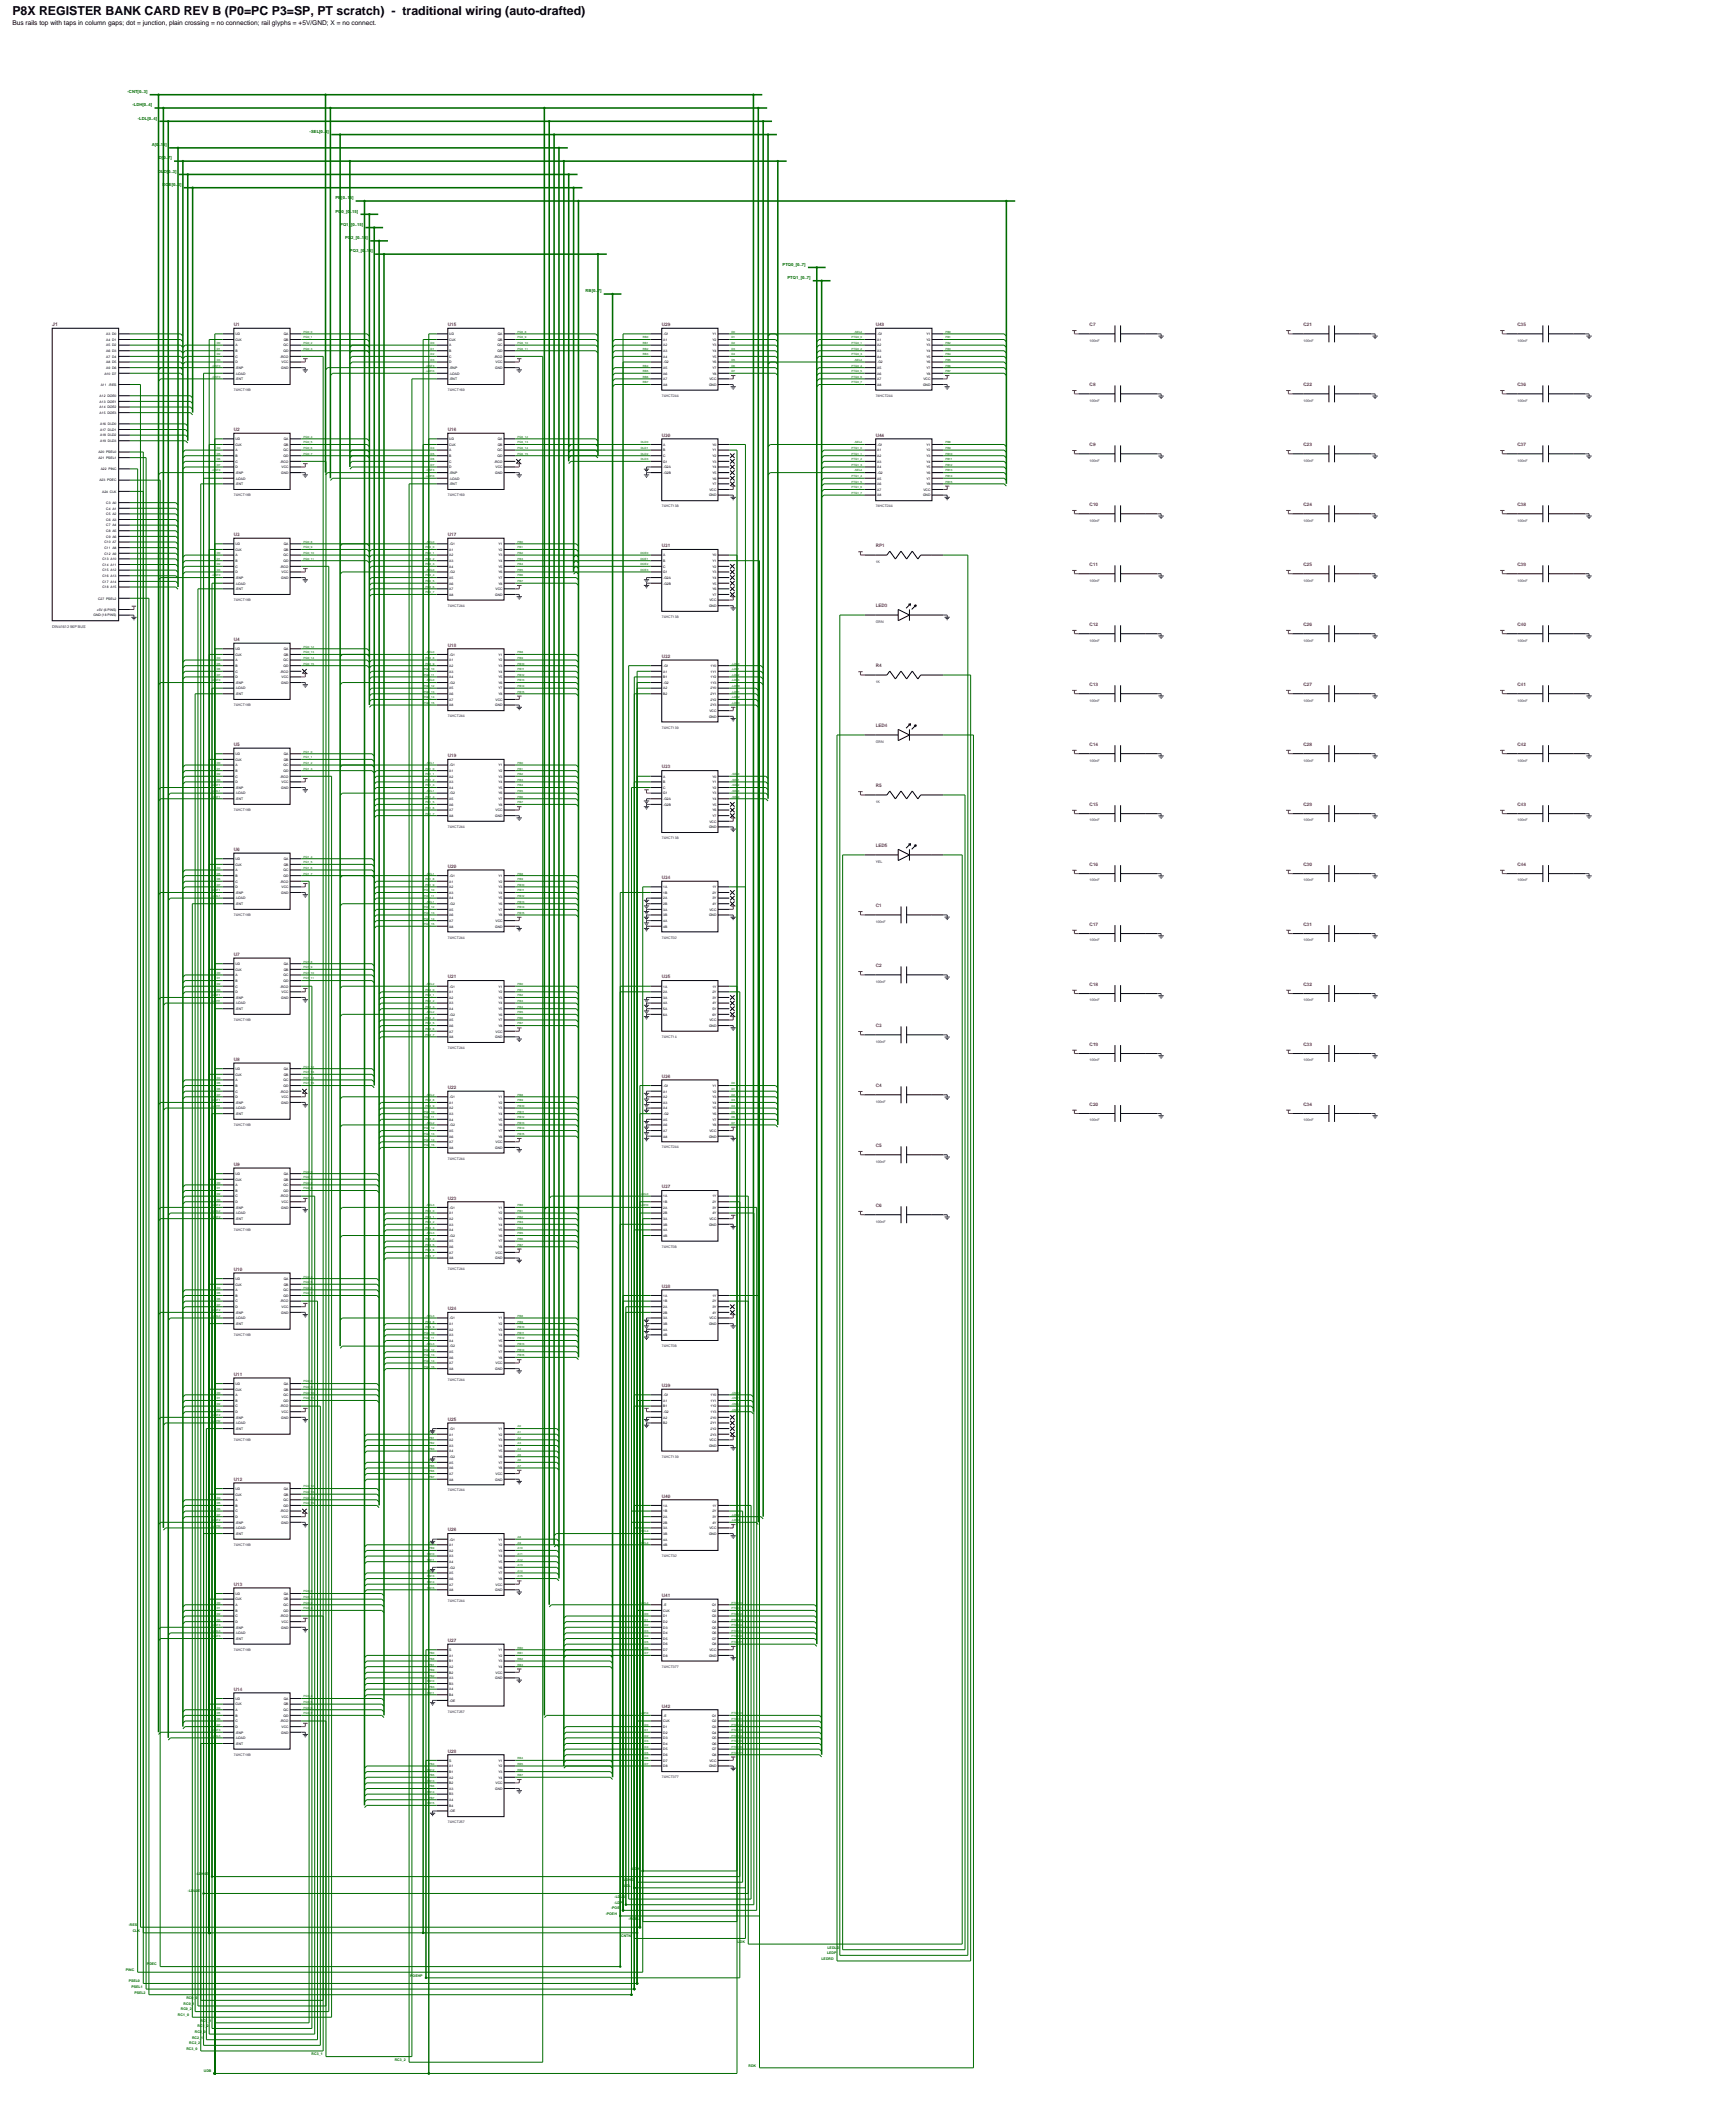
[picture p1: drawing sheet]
<svg xmlns="http://www.w3.org/2000/svg" width="744mm" height="909mm" viewBox="0 0 744 909" stroke-linecap="round" stroke-linejoin="round" font-family="sans-serif">
<defs><g id="words">
<text font-size="5.3" x="5.3" y="6.4">P8X REGISTER BANK CARD REV B (P0=PC P3=SP, PT scratch) - traditional wiring (auto-drafted)</text>
<text font-size="2.8" x="5.3" y="10.6">Bus rails top with taps in column gaps; dot = junction, plain crossing = no connection; rail glyphs = +5V/GND; X = no connect.</text>
<text font-size="2.2" fill="#b81414" x="22.4" y="139.7">J1</text>
<g font-size="2" fill="#b81414">
<text x="100.3" y="139.9">U1</text>
<text x="192.1" y="139.9">U15</text>
<text x="283.8" y="139.9">U29</text>
<text x="375.6" y="139.9">U43</text>
<text x="467.4" y="139.9">C7</text>
<text x="559.1" y="139.9">C21</text>
<text x="650.9" y="139.9">C35</text>
<text x="467.4" y="165.6">C8</text>
<text x="559.1" y="165.6">C22</text>
<text x="650.9" y="165.6">C36</text>
<text x="100.3" y="184.9">U2</text>
<text x="192.1" y="184.9">U16</text>
<text x="283.8" y="187.3">U30</text>
<text x="375.6" y="187.3">U44</text>
<text x="467.4" y="191.3">C9</text>
<text x="559.1" y="191.3">C23</text>
<text x="650.9" y="191.3">C37</text>
<text x="467.4" y="217">C10</text>
<text x="559.1" y="217">C24</text>
<text x="650.9" y="217">C38</text>
<text x="100.3" y="229.9">U3</text>
<text x="192.1" y="229.9">U17</text>
<text x="283.8" y="234.8">U31</text>
<text x="375.6" y="234.8">RP1</text>
<text x="467.4" y="242.8">C11</text>
<text x="559.1" y="242.8">C25</text>
<text x="650.9" y="242.8">C39</text>
<text x="375.6" y="260.5">LED3</text>
<text x="467.4" y="268.5">C12</text>
<text x="559.1" y="268.5">C26</text>
<text x="650.9" y="268.5">C40</text>
<text x="100.3" y="275">U4</text>
<text x="192.1" y="277.4">U18</text>
<text x="283.8" y="282.2">U32</text>
<text x="375.6" y="286.2">R4</text>
<text x="467.4" y="294.2">C13</text>
<text x="559.1" y="294.2">C27</text>
<text x="650.9" y="294.2">C41</text>
<text x="375.6" y="311.9">LED4</text>
<text x="100.3" y="320">U5</text>
<text x="467.4" y="320">C14</text>
<text x="559.1" y="320">C28</text>
<text x="650.9" y="320">C42</text>
<text x="192.1" y="324.8">U19</text>
<text x="283.8" y="329.6">U33</text>
<text x="375.6" y="337.7">R5</text>
<text x="467.4" y="345.7">C15</text>
<text x="559.1" y="345.7">C29</text>
<text x="650.9" y="345.7">C43</text>
<text x="100.3" y="365">U6</text>
<text x="375.6" y="363.4">LED5</text>
<text x="467.4" y="371.4">C16</text>
<text x="559.1" y="371.4">C30</text>
<text x="650.9" y="371.4">C44</text>
<text x="192.1" y="372.3">U20</text>
<text x="283.8" y="377.1">U34</text>
<text x="375.6" y="389.1">C1</text>
<text x="467.4" y="397.1">C17</text>
<text x="559.1" y="397.1">C31</text>
<text x="100.3" y="410">U7</text>
<text x="192.1" y="419.7">U21</text>
<text x="283.8" y="419.7">U35</text>
<text x="375.6" y="414.8">C2</text>
<text x="467.4" y="422.9">C18</text>
<text x="559.1" y="422.9">C32</text>
<text x="375.6" y="440.6">C3</text>
<text x="467.4" y="448.6">C19</text>
<text x="559.1" y="448.6">C33</text>
<text x="100.3" y="455.1">U8</text>
<text x="192.1" y="467.1">U22</text>
<text x="283.8" y="462.3">U36</text>
<text x="375.6" y="466.3">C4</text>
<text x="467.4" y="474.3">C20</text>
<text x="559.1" y="474.3">C34</text>
<text x="375.6" y="492">C5</text>
<text x="100.3" y="500.1">U9</text>
<text x="283.8" y="509.8">U37</text>
<text x="192.1" y="514.6">U23</text>
<text x="375.6" y="517.7">C6</text>
<text x="100.3" y="545.1">U10</text>
<text x="283.8" y="552.4">U38</text>
<text x="192.1" y="562">U24</text>
<text x="100.3" y="590.2">U11</text>
<text x="283.8" y="595">U39</text>
<text x="192.1" y="609.5">U25</text>
<text x="100.3" y="635.2">U12</text>
<text x="283.8" y="642.4">U40</text>
<text x="192.1" y="656.9">U26</text>
<text x="100.3" y="680.2">U13</text>
<text x="283.8" y="685.1">U41</text>
<text x="192.1" y="704.4">U27</text>
<text x="100.3" y="725.3">U14</text>
<text x="283.8" y="732.5">U42</text>
<text x="192.1" y="751.8">U28</text>
</g>
<g font-size="1.8" fill="#006b00">
<text x="54.7" y="39.9">-CNT[0..3]</text>
<text x="56.8" y="45.6">-LDH[0..4]</text>
<text x="59.1" y="51.3">-LDL[0..4]</text>
<text x="132.8" y="57">-SEL[0..4]</text>
<text x="65.1" y="62.7">A[0..15]</text>
<text x="68.2" y="68.4">D[0..7]</text>
<text x="67.9" y="74.1">DLD[0..3]</text>
<text x="69.7" y="79.8">DOE[0..3]</text>
<text x="143.9" y="85.5">PB[0..15]</text>
<text x="143.9" y="91.2">PQ0_[0..15]</text>
<text x="145.9" y="96.9">PQ1_[0..15]</text>
<text x="148" y="102.6">PQ2_[0..15]</text>
<text x="150.1" y="108.3">PQ3_[0..15]</text>
<text x="335.7" y="114">PTQ0_[0..7]</text>
<text x="337.7" y="119.7">PTQ1_[0..7]</text>
<text x="251.2" y="125.4">RB[0..7]</text>
</g>
<text font-size="1.6" fill="#0000a6" x="22.4" y="269.5">DIN41612 96P BUS</text>
<g font-size="1.5" fill="#0000a6">
<text x="467.4" y="146.6">100nF</text>
<text x="559.1" y="146.6">100nF</text>
<text x="650.9" y="146.6">100nF</text>
<text x="100.3" y="167.8">74HCT169</text>
<text x="192.1" y="167.8">74HCT169</text>
<text x="283.8" y="170.2">74HCT244</text>
<text x="375.6" y="170.2">74HCT244</text>
<text x="467.4" y="172.3">100nF</text>
<text x="559.1" y="172.3">100nF</text>
<text x="650.9" y="172.3">100nF</text>
<text x="467.4" y="198">100nF</text>
<text x="559.1" y="198">100nF</text>
<text x="650.9" y="198">100nF</text>
<text x="100.3" y="212.8">74HCT169</text>
<text x="192.1" y="212.8">74HCT169</text>
<text x="283.8" y="217.7">74HCT138</text>
<text x="375.6" y="217.7">74HCT244</text>
<text x="467.4" y="223.8">100nF</text>
<text x="559.1" y="223.8">100nF</text>
<text x="650.9" y="223.8">100nF</text>
<text x="375.6" y="241.5">1K</text>
<text x="467.4" y="249.5">100nF</text>
<text x="559.1" y="249.5">100nF</text>
<text x="650.9" y="249.5">100nF</text>
<text x="100.3" y="257.9">74HCT169</text>
<text x="192.1" y="260.3">74HCT244</text>
<text x="283.8" y="265.1">74HCT138</text>
<text x="375.6" y="267.2">GRN</text>
<text x="467.4" y="275.2">100nF</text>
<text x="559.1" y="275.2">100nF</text>
<text x="650.9" y="275.2">100nF</text>
<text x="375.6" y="292.9">1K</text>
<text x="100.3" y="302.9">74HCT169</text>
<text x="467.4" y="301">100nF</text>
<text x="559.1" y="301">100nF</text>
<text x="650.9" y="301">100nF</text>
<text x="192.1" y="307.7">74HCT244</text>
<text x="283.8" y="312.5">74HCT139</text>
<text x="375.6" y="318.7">GRN</text>
<text x="467.4" y="326.7">100nF</text>
<text x="559.1" y="326.7">100nF</text>
<text x="650.9" y="326.7">100nF</text>
<text x="100.3" y="347.9">74HCT169</text>
<text x="375.6" y="344.4">1K</text>
<text x="467.4" y="352.4">100nF</text>
<text x="559.1" y="352.4">100nF</text>
<text x="650.9" y="352.4">100nF</text>
<text x="192.1" y="355.2">74HCT244</text>
<text x="283.8" y="360">74HCT138</text>
<text x="375.6" y="370.1">YEL</text>
<text x="467.4" y="378.1">100nF</text>
<text x="559.1" y="378.1">100nF</text>
<text x="650.9" y="378.1">100nF</text>
<text x="100.3" y="392.9">74HCT169</text>
<text x="375.6" y="395.8">100nF</text>
<text x="192.1" y="402.6">74HCT244</text>
<text x="283.8" y="402.6">74HCT02</text>
<text x="467.4" y="403.9">100nF</text>
<text x="559.1" y="403.9">100nF</text>
<text x="375.6" y="421.6">100nF</text>
<text x="467.4" y="429.6">100nF</text>
<text x="559.1" y="429.6">100nF</text>
<text x="100.3" y="438">74HCT169</text>
<text x="283.8" y="445.2">74HCT14</text>
<text x="375.6" y="447.3">100nF</text>
<text x="192.1" y="450">74HCT244</text>
<text x="467.4" y="455.3">100nF</text>
<text x="559.1" y="455.3">100nF</text>
<text x="375.6" y="473">100nF</text>
<text x="100.3" y="483">74HCT169</text>
<text x="467.4" y="481">100nF</text>
<text x="559.1" y="481">100nF</text>
<text x="192.1" y="497.5">74HCT244</text>
<text x="283.8" y="492.7">74HCT244</text>
<text x="375.6" y="498.7">100nF</text>
<text x="375.6" y="524.5">100nF</text>
<text x="100.3" y="528">74HCT169</text>
<text x="283.8" y="535.3">74HCT08</text>
<text x="192.1" y="544.9">74HCT244</text>
<text x="100.3" y="573.1">74HCT169</text>
<text x="283.8" y="577.9">74HCT08</text>
<text x="192.1" y="592.4">74HCT244</text>
<text x="100.3" y="618.1">74HCT169</text>
<text x="283.8" y="625.3">74HCT139</text>
<text x="192.1" y="639.8">74HCT244</text>
<text x="100.3" y="663.1">74HCT169</text>
<text x="283.8" y="668">74HCT32</text>
<text x="192.1" y="687.3">74HCT244</text>
<text x="100.3" y="708.2">74HCT169</text>
<text x="283.8" y="715.4">74HCT377</text>
<text x="192.1" y="734.7">74HCT257</text>
<text x="100.3" y="753.2">74HCT169</text>
<text x="283.8" y="762.8">74HCT377</text>
<text x="192.1" y="782.1">74HCT257</text>
</g>
<g font-size="1.5" fill="#006b00">
<text x="270.6" y="802.1">-LDH</text>
<text x="84" y="804.5">-LDH0E</text>
<text x="267" y="807">-LDHG</text>
<text x="267.2" y="809.4">-LDL</text>
<text x="80.6" y="811.8">-LDL0E</text>
<text x="263.6" y="814.2">-LDLG</text>
<text x="259.8" y="821.4">-POEH</text>
<text x="262.1" y="819">-POE</text>
<text x="263.5" y="816.6">-LDP</text>
<text x="55.2" y="826.3">-RES</text>
<text x="269.6" y="823.8">-POEL</text>
<text x="56.9" y="828.7">CLK</text>
<text x="266.4" y="831.1">CNTN</text>
<text x="316.4" y="833.5">LDK</text>
<text x="354.7" y="838.3">LEDP</text>
<text x="354.9" y="835.9">LEDLD</text>
<text x="54" y="845.6">PINC</text>
<text x="63" y="843.2">PDEC</text>
<text x="352.3" y="840.7">LEDRD</text>
<text x="55.2" y="850.4">PSEL0</text>
<text x="176" y="848">POEHP</text>
<text x="56.4" y="852.8">PSEL1</text>
<text x="57.6" y="855.2">PSEL2</text>
<text x="80" y="857.6">RC0_0</text>
<text x="77.5" y="862.5">RC0_2</text>
<text x="78.7" y="860">RC0_1</text>
<text x="76.3" y="864.9">RC1_0</text>
<text x="84.8" y="869.7">RC1_2</text>
<text x="86" y="867.3">RC1_1</text>
<text x="82.4" y="874.5">RC2_1</text>
<text x="83.6" y="872.1">RC2_0</text>
<text x="80" y="879.3">RC3_0</text>
<text x="81.2" y="876.9">RC2_2</text>
<text x="133.7" y="881.8">RC3_1</text>
<text x="169.3" y="884.2">RC3_2</text>
<text x="321" y="886.6">RDK</text>
<text x="87.4" y="889">UDB</text>
</g>
<g font-size="1.4">
<text x="45.6" y="143.8">A3 D0</text>
<text x="101" y="143.8">UD</text>
<text x="121.7" y="143.8">QA</text>
<text x="192.7" y="143.8">UD</text>
<text x="213.5" y="143.8">QA</text>
<text x="284.5" y="143.8">-G1</text>
<text x="305.6" y="143.8">Y1</text>
<text x="376.3" y="143.8">-G1</text>
<text x="397.3" y="143.8">Y1</text>
<text x="45.6" y="146.2">A4 D1</text>
<text x="45.6" y="148.6">A5 D2</text>
<text x="101" y="146.2">CLK</text>
<text x="101" y="148.6">A</text>
<text x="121.6" y="148.6">QC</text>
<text x="121.7" y="146.2">QB</text>
<text x="192.7" y="146.2">CLK</text>
<text x="192.7" y="148.6">A</text>
<text x="213.4" y="148.6">QC</text>
<text x="213.5" y="146.2">QB</text>
<text x="284.5" y="146.2">A1</text>
<text x="284.5" y="148.6">A2</text>
<text x="305.6" y="146.2">Y2</text>
<text x="305.6" y="148.6">Y3</text>
<text x="376.3" y="146.2">A1</text>
<text x="376.3" y="148.6">A2</text>
<text x="397.3" y="146.2">Y2</text>
<text x="397.3" y="148.6">Y3</text>
<text x="45.6" y="151">A6 D3</text>
<text x="45.6" y="153.5">A7 D4</text>
<text x="45.6" y="155.9">A8 D5</text>
<text x="101" y="151">B</text>
<text x="101" y="153.5">C</text>
<text x="101" y="155.9">D</text>
<text x="120.1" y="153.5">-RCO</text>
<text x="120.7" y="155.9">VCC</text>
<text x="121.6" y="151">QD</text>
<text x="192.7" y="151">B</text>
<text x="192.7" y="153.5">C</text>
<text x="192.7" y="155.9">D</text>
<text x="211.9" y="153.5">-RCO</text>
<text x="212.5" y="155.9">VCC</text>
<text x="213.4" y="151">QD</text>
<text x="284.5" y="151">A3</text>
<text x="284.5" y="153.5">A4</text>
<text x="284.5" y="155.9">-G2</text>
<text x="305.6" y="151">Y4</text>
<text x="305.6" y="153.5">Y5</text>
<text x="305.6" y="155.9">Y6</text>
<text x="376.3" y="151">A3</text>
<text x="376.3" y="153.5">A4</text>
<text x="376.3" y="155.9">-G2</text>
<text x="397.3" y="151">Y4</text>
<text x="397.3" y="153.5">Y5</text>
<text x="397.3" y="155.9">Y6</text>
<text x="44.8" y="160.7">A10 D7</text>
<text x="45.6" y="158.3">A9 D6</text>
<text x="101" y="158.3">-ENP</text>
<text x="101" y="160.7">-LOAD</text>
<text x="120.6" y="158.3">GND</text>
<text x="192.7" y="158.3">-ENP</text>
<text x="192.7" y="160.7">-LOAD</text>
<text x="212.4" y="158.3">GND</text>
<text x="284.5" y="158.3">A5</text>
<text x="284.5" y="160.7">A6</text>
<text x="305.6" y="158.3">Y7</text>
<text x="305.6" y="160.7">Y8</text>
<text x="376.3" y="158.3">A5</text>
<text x="376.3" y="160.7">A6</text>
<text x="397.3" y="158.3">Y7</text>
<text x="397.3" y="160.7">Y8</text>
<text x="43.2" y="165.5">A11 -RES</text>
<text x="101" y="163.1">-ENT</text>
<text x="192.7" y="163.1">-ENT</text>
<text x="284.5" y="163.1">A7</text>
<text x="284.5" y="165.5">A8</text>
<text x="304.1" y="165.5">GND</text>
<text x="304.3" y="163.1">VCC</text>
<text x="376.3" y="163.1">A7</text>
<text x="376.3" y="165.5">A8</text>
<text x="395.9" y="165.5">GND</text>
<text x="396.1" y="163.1">VCC</text>
<text x="42.7" y="170.3">A12 DOE0</text>
<text x="42.7" y="172.8">A13 DOE1</text>
<text x="42.7" y="175.2">A14 DOE2</text>
<text x="42.7" y="177.6">A15 DOE3</text>
<text x="43" y="182.4">A16 DLD0</text>
<text x="43" y="184.8">A17 DLD1</text>
<text x="43" y="187.2">A18 DLD2</text>
<text x="43" y="189.6">A19 DLD3</text>
<text x="101" y="188.8">UD</text>
<text x="101" y="191.2">CLK</text>
<text x="121.7" y="188.8">QA</text>
<text x="121.7" y="191.2">QB</text>
<text x="192.7" y="188.8">UD</text>
<text x="192.7" y="191.2">CLK</text>
<text x="213.5" y="188.8">QA</text>
<text x="213.5" y="191.2">QB</text>
<text x="284.5" y="191.2">A</text>
<text x="305.6" y="191.2">Y0</text>
<text x="376.3" y="191.2">-G1</text>
<text x="397.3" y="191.2">Y1</text>
<text x="42.2" y="194.5">A20 PSEL0</text>
<text x="42.2" y="196.9">A21 PSEL1</text>
<text x="101" y="193.7">A</text>
<text x="101" y="196.1">B</text>
<text x="121.6" y="193.7">QC</text>
<text x="121.6" y="196.1">QD</text>
<text x="192.7" y="193.7">A</text>
<text x="192.7" y="196.1">B</text>
<text x="213.4" y="193.7">QC</text>
<text x="213.4" y="196.1">QD</text>
<text x="284.5" y="193.7">B</text>
<text x="284.5" y="196.1">C</text>
<text x="305.6" y="193.7">Y1</text>
<text x="305.6" y="196.1">Y2</text>
<text x="376.3" y="193.7">A1</text>
<text x="376.3" y="196.1">A2</text>
<text x="397.3" y="193.7">Y2</text>
<text x="397.3" y="196.1">Y3</text>
<text x="43.2" y="201.7">A22 PINC</text>
<text x="101" y="198.5">C</text>
<text x="101" y="200.9">D</text>
<text x="101" y="203.3">-ENP</text>
<text x="120.1" y="198.5">-RCO</text>
<text x="120.6" y="203.3">GND</text>
<text x="120.7" y="200.9">VCC</text>
<text x="192.7" y="198.5">C</text>
<text x="192.7" y="200.9">D</text>
<text x="192.7" y="203.3">-ENP</text>
<text x="211.9" y="198.5">-RCO</text>
<text x="212.4" y="203.3">GND</text>
<text x="212.5" y="200.9">VCC</text>
<text x="284.5" y="198.5">G1</text>
<text x="284.5" y="200.9">-G2A</text>
<text x="284.5" y="203.3">-G2B</text>
<text x="305.6" y="198.5">Y3</text>
<text x="305.6" y="200.9">Y4</text>
<text x="305.6" y="203.3">Y5</text>
<text x="376.3" y="198.5">A3</text>
<text x="376.3" y="200.9">A4</text>
<text x="376.3" y="203.3">-G2</text>
<text x="397.3" y="198.5">Y4</text>
<text x="397.3" y="200.9">Y5</text>
<text x="397.3" y="203.3">Y6</text>
<text x="42.7" y="206.5">A23 PDEC</text>
<text x="101" y="205.7">-LOAD</text>
<text x="101" y="208.1">-ENT</text>
<text x="192.7" y="205.7">-LOAD</text>
<text x="192.7" y="208.1">-ENT</text>
<text x="305.6" y="205.7">Y6</text>
<text x="305.6" y="208.1">Y7</text>
<text x="376.3" y="205.7">A5</text>
<text x="376.3" y="208.1">A6</text>
<text x="397.3" y="205.7">Y7</text>
<text x="397.3" y="208.1">Y8</text>
<text x="43.8" y="211.4">A24 CLK</text>
<text x="304.1" y="213">GND</text>
<text x="304.3" y="210.5">VCC</text>
<text x="376.3" y="210.5">A7</text>
<text x="376.3" y="213">A8</text>
<text x="395.9" y="213">GND</text>
<text x="396.1" y="210.5">VCC</text>
<text x="45.6" y="216.2">C3 A0</text>
<text x="45.6" y="218.6">C4 A1</text>
<text x="45.6" y="221">C5 A2</text>
<text x="45.6" y="223.4">C6 A3</text>
<text x="45.6" y="225.8">C7 A4</text>
<text x="44.8" y="233.1">C10 A7</text>
<text x="45.6" y="228.3">C8 A5</text>
<text x="45.6" y="230.7">C9 A6</text>
<text x="101" y="233.9">UD</text>
<text x="121.7" y="233.9">QA</text>
<text x="192.7" y="233.9">-G1</text>
<text x="213.8" y="233.9">Y1</text>
<text x="44.8" y="235.5">C11 A8</text>
<text x="44.8" y="237.9">C12 A9</text>
<text x="101" y="236.3">CLK</text>
<text x="101" y="238.7">A</text>
<text x="121.6" y="238.7">QC</text>
<text x="121.7" y="236.3">QB</text>
<text x="192.7" y="236.3">A1</text>
<text x="192.7" y="238.7">A2</text>
<text x="213.8" y="236.3">Y2</text>
<text x="213.8" y="238.7">Y3</text>
<text x="284.5" y="238.7">A</text>
<text x="305.6" y="238.7">Y0</text>
<text x="44" y="240.3">C13 A10</text>
<text x="44" y="242.7">C14 A11</text>
<text x="44" y="245.1">C15 A12</text>
<text x="101" y="241.1">B</text>
<text x="101" y="243.5">C</text>
<text x="101" y="245.9">D</text>
<text x="120.1" y="243.5">-RCO</text>
<text x="120.7" y="245.9">VCC</text>
<text x="121.6" y="241.1">QD</text>
<text x="192.7" y="241.1">A3</text>
<text x="192.7" y="243.5">A4</text>
<text x="192.7" y="245.9">-G2</text>
<text x="213.8" y="241.1">Y4</text>
<text x="213.8" y="243.5">Y5</text>
<text x="213.8" y="245.9">Y6</text>
<text x="284.5" y="241.1">B</text>
<text x="284.5" y="243.5">C</text>
<text x="284.5" y="245.9">G1</text>
<text x="305.6" y="241.1">Y1</text>
<text x="305.6" y="243.5">Y2</text>
<text x="305.6" y="245.9">Y3</text>
<text x="44" y="247.6">C16 A13</text>
<text x="44" y="250">C17 A14</text>
<text x="101" y="248.3">-ENP</text>
<text x="101" y="250.8">-LOAD</text>
<text x="120.6" y="248.3">GND</text>
<text x="192.7" y="248.3">A5</text>
<text x="192.7" y="250.8">A6</text>
<text x="213.8" y="248.3">Y7</text>
<text x="213.8" y="250.8">Y8</text>
<text x="284.5" y="248.3">-G2A</text>
<text x="284.5" y="250.8">-G2B</text>
<text x="305.6" y="248.3">Y4</text>
<text x="305.6" y="250.8">Y5</text>
<text x="42.1" y="257.2">C27 PSEL2</text>
<text x="44" y="252.4">C18 A15</text>
<text x="101" y="253.2">-ENT</text>
<text x="192.7" y="253.2">A7</text>
<text x="192.7" y="255.6">A8</text>
<text x="212.4" y="255.6">GND</text>
<text x="212.5" y="253.2">VCC</text>
<text x="304.3" y="258">VCC</text>
<text x="305.6" y="253.2">Y6</text>
<text x="305.6" y="255.6">Y7</text>
<text x="41.5" y="262">+5V (6 PINS)</text>
<text x="304.1" y="260.4">GND</text>
<text x="40.1" y="264.5">GND (18 PINS)</text>
<text x="101" y="278.9">UD</text>
<text x="101" y="281.3">CLK</text>
<text x="121.7" y="278.9">QA</text>
<text x="121.7" y="281.3">QB</text>
<text x="192.7" y="281.3">-G1</text>
<text x="213.8" y="281.3">Y1</text>
<text x="101" y="283.7">A</text>
<text x="101" y="286.1">B</text>
<text x="121.6" y="283.7">QC</text>
<text x="121.6" y="286.1">QD</text>
<text x="192.7" y="283.7">A1</text>
<text x="192.7" y="286.1">A2</text>
<text x="213.8" y="283.7">Y2</text>
<text x="213.8" y="286.1">Y3</text>
<text x="284.5" y="286.1">-G1</text>
<text x="304.8" y="286.1">1Y0</text>
<text x="101" y="288.5">C</text>
<text x="101" y="291">D</text>
<text x="101" y="293.4">-ENP</text>
<text x="120.1" y="288.5">-RCO</text>
<text x="120.6" y="293.4">GND</text>
<text x="120.7" y="291">VCC</text>
<text x="192.7" y="288.5">A3</text>
<text x="192.7" y="291">A4</text>
<text x="192.7" y="293.4">-G2</text>
<text x="213.8" y="288.5">Y4</text>
<text x="213.8" y="291">Y5</text>
<text x="213.8" y="293.4">Y6</text>
<text x="284.5" y="288.5">A1</text>
<text x="284.5" y="291">B1</text>
<text x="284.5" y="293.4">-G2</text>
<text x="304.8" y="288.5">1Y1</text>
<text x="304.8" y="291">1Y2</text>
<text x="304.8" y="293.4">1Y3</text>
<text x="101" y="295.8">-LOAD</text>
<text x="101" y="298.2">-ENT</text>
<text x="192.7" y="295.8">A5</text>
<text x="192.7" y="298.2">A6</text>
<text x="213.8" y="295.8">Y7</text>
<text x="213.8" y="298.2">Y8</text>
<text x="284.5" y="295.8">A2</text>
<text x="284.5" y="298.2">B2</text>
<text x="304.8" y="295.8">2Y0</text>
<text x="304.8" y="298.2">2Y1</text>
<text x="192.7" y="300.6">A7</text>
<text x="192.7" y="303">A8</text>
<text x="212.4" y="303">GND</text>
<text x="212.5" y="300.6">VCC</text>
<text x="304.3" y="305.4">VCC</text>
<text x="304.8" y="300.6">2Y2</text>
<text x="304.8" y="303">2Y3</text>
<text x="304.1" y="307.8">GND</text>
<text x="101" y="323.9">UD</text>
<text x="121.7" y="323.9">QA</text>
<text x="101" y="326.3">CLK</text>
<text x="101" y="328.7">A</text>
<text x="121.6" y="328.7">QC</text>
<text x="121.7" y="326.3">QB</text>
<text x="192.7" y="328.7">-G1</text>
<text x="213.8" y="328.7">Y1</text>
<text x="101" y="331.2">B</text>
<text x="101" y="333.6">C</text>
<text x="101" y="336">D</text>
<text x="120.1" y="333.6">-RCO</text>
<text x="120.7" y="336">VCC</text>
<text x="121.6" y="331.2">QD</text>
<text x="192.7" y="331.2">A1</text>
<text x="192.7" y="333.6">A2</text>
<text x="192.7" y="336">A3</text>
<text x="213.8" y="331.2">Y2</text>
<text x="213.8" y="333.6">Y3</text>
<text x="213.8" y="336">Y4</text>
<text x="284.5" y="333.6">A</text>
<text x="284.5" y="336">B</text>
<text x="305.6" y="333.6">Y0</text>
<text x="305.6" y="336">Y1</text>
<text x="101" y="338.4">-ENP</text>
<text x="101" y="340.8">-LOAD</text>
<text x="120.6" y="338.4">GND</text>
<text x="192.7" y="338.4">A4</text>
<text x="192.7" y="340.8">-G2</text>
<text x="213.8" y="338.4">Y5</text>
<text x="213.8" y="340.8">Y6</text>
<text x="284.5" y="338.4">C</text>
<text x="284.5" y="340.8">G1</text>
<text x="305.6" y="338.4">Y2</text>
<text x="305.6" y="340.8">Y3</text>
<text x="101" y="343.2">-ENT</text>
<text x="192.7" y="343.2">A5</text>
<text x="192.7" y="345.6">A6</text>
<text x="213.8" y="343.2">Y7</text>
<text x="213.8" y="345.6">Y8</text>
<text x="284.5" y="343.2">-G2A</text>
<text x="284.5" y="345.6">-G2B</text>
<text x="305.6" y="343.2">Y4</text>
<text x="305.6" y="345.6">Y5</text>
<text x="192.7" y="348.1">A7</text>
<text x="192.7" y="350.5">A8</text>
<text x="212.4" y="350.5">GND</text>
<text x="212.5" y="348.1">VCC</text>
<text x="304.3" y="352.9">VCC</text>
<text x="305.6" y="348.1">Y6</text>
<text x="305.6" y="350.5">Y7</text>
<text x="304.1" y="355.3">GND</text>
<text x="101" y="369">UD</text>
<text x="101" y="371.4">CLK</text>
<text x="121.7" y="369">QA</text>
<text x="121.7" y="371.4">QB</text>
<text x="101" y="373.8">A</text>
<text x="101" y="376.2">B</text>
<text x="121.6" y="373.8">QC</text>
<text x="121.6" y="376.2">QD</text>
<text x="192.7" y="376.2">-G1</text>
<text x="213.8" y="376.2">Y1</text>
<text x="101" y="378.6">C</text>
<text x="101" y="381">D</text>
<text x="101" y="383.4">-ENP</text>
<text x="120.1" y="378.6">-RCO</text>
<text x="120.6" y="383.4">GND</text>
<text x="120.7" y="381">VCC</text>
<text x="192.7" y="378.6">A1</text>
<text x="192.7" y="381">A2</text>
<text x="192.7" y="383.4">A3</text>
<text x="213.8" y="378.6">Y2</text>
<text x="213.8" y="381">Y3</text>
<text x="213.8" y="383.4">Y4</text>
<text x="284.5" y="381">1A</text>
<text x="284.5" y="383.4">1B</text>
<text x="305.6" y="381">1Y</text>
<text x="305.6" y="383.4">2Y</text>
<text x="101" y="385.8">-LOAD</text>
<text x="101" y="388.3">-ENT</text>
<text x="192.7" y="385.8">A4</text>
<text x="192.7" y="388.3">-G2</text>
<text x="213.8" y="385.8">Y5</text>
<text x="213.8" y="388.3">Y6</text>
<text x="284.5" y="385.8">2A</text>
<text x="284.5" y="388.3">2B</text>
<text x="305.6" y="385.8">3Y</text>
<text x="305.6" y="388.3">4Y</text>
<text x="192.7" y="390.7">A5</text>
<text x="192.7" y="393.1">A6</text>
<text x="192.7" y="395.5">A7</text>
<text x="212.5" y="395.5">VCC</text>
<text x="213.8" y="390.7">Y7</text>
<text x="213.8" y="393.1">Y8</text>
<text x="284.5" y="390.7">3A</text>
<text x="284.5" y="393.1">3B</text>
<text x="284.5" y="395.5">4A</text>
<text x="304.1" y="393.1">GND</text>
<text x="304.3" y="390.7">VCC</text>
<text x="192.7" y="397.9">A8</text>
<text x="212.4" y="397.9">GND</text>
<text x="284.5" y="397.9">4B</text>
<text x="101" y="414">UD</text>
<text x="121.7" y="414">QA</text>
<text x="101" y="416.4">CLK</text>
<text x="101" y="418.8">A</text>
<text x="121.6" y="418.8">QC</text>
<text x="121.7" y="416.4">QB</text>
<text x="101" y="421.2">B</text>
<text x="101" y="423.6">C</text>
<text x="120.1" y="423.6">-RCO</text>
<text x="121.6" y="421.2">QD</text>
<text x="192.7" y="423.6">-G1</text>
<text x="213.8" y="423.6">Y1</text>
<text x="284.5" y="423.6">1A</text>
<text x="305.6" y="423.6">1Y</text>
<text x="101" y="426">D</text>
<text x="101" y="428.5">-ENP</text>
<text x="101" y="430.9">-LOAD</text>
<text x="120.6" y="428.5">GND</text>
<text x="120.7" y="426">VCC</text>
<text x="192.7" y="426">A1</text>
<text x="192.7" y="428.5">A2</text>
<text x="192.7" y="430.9">A3</text>
<text x="213.8" y="426">Y2</text>
<text x="213.8" y="428.5">Y3</text>
<text x="213.8" y="430.9">Y4</text>
<text x="284.5" y="426">2A</text>
<text x="284.5" y="428.5">3A</text>
<text x="284.5" y="430.9">4A</text>
<text x="305.6" y="426">2Y</text>
<text x="305.6" y="428.5">3Y</text>
<text x="305.6" y="430.9">4Y</text>
<text x="101" y="433.3">-ENT</text>
<text x="192.7" y="433.3">A4</text>
<text x="192.7" y="435.7">-G2</text>
<text x="213.8" y="433.3">Y5</text>
<text x="213.8" y="435.7">Y6</text>
<text x="284.5" y="433.3">5A</text>
<text x="284.5" y="435.7">6A</text>
<text x="305.6" y="433.3">5Y</text>
<text x="305.6" y="435.7">6Y</text>
<text x="192.7" y="438.1">A5</text>
<text x="192.7" y="440.5">A6</text>
<text x="192.7" y="442.9">A7</text>
<text x="212.5" y="442.9">VCC</text>
<text x="213.8" y="438.1">Y7</text>
<text x="213.8" y="440.5">Y8</text>
<text x="304.1" y="440.5">GND</text>
<text x="304.3" y="438.1">VCC</text>
<text x="192.7" y="445.4">A8</text>
<text x="212.4" y="445.4">GND</text>
<text x="101" y="459">UD</text>
<text x="101" y="461.4">CLK</text>
<text x="121.7" y="459">QA</text>
<text x="121.7" y="461.4">QB</text>
<text x="101" y="463.8">A</text>
<text x="101" y="466.3">B</text>
<text x="121.6" y="463.8">QC</text>
<text x="121.6" y="466.3">QD</text>
<text x="284.5" y="466.3">-G1</text>
<text x="305.6" y="466.3">Y1</text>
<text x="101" y="468.7">C</text>
<text x="101" y="471.1">D</text>
<text x="101" y="473.5">-ENP</text>
<text x="120.1" y="468.7">-RCO</text>
<text x="120.6" y="473.5">GND</text>
<text x="120.7" y="471.1">VCC</text>
<text x="192.7" y="471.1">-G1</text>
<text x="192.7" y="473.5">A1</text>
<text x="213.8" y="471.1">Y1</text>
<text x="213.8" y="473.5">Y2</text>
<text x="284.5" y="468.7">A1</text>
<text x="284.5" y="471.1">A2</text>
<text x="284.5" y="473.5">A3</text>
<text x="305.6" y="468.7">Y2</text>
<text x="305.6" y="471.1">Y3</text>
<text x="305.6" y="473.5">Y4</text>
<text x="101" y="475.9">-LOAD</text>
<text x="101" y="478.3">-ENT</text>
<text x="192.7" y="475.9">A2</text>
<text x="192.7" y="478.3">A3</text>
<text x="213.8" y="475.9">Y3</text>
<text x="213.8" y="478.3">Y4</text>
<text x="284.5" y="475.9">A4</text>
<text x="284.5" y="478.3">-G2</text>
<text x="305.6" y="475.9">Y5</text>
<text x="305.6" y="478.3">Y6</text>
<text x="192.7" y="480.7">A4</text>
<text x="192.7" y="483.1">-G2</text>
<text x="192.7" y="485.6">A5</text>
<text x="213.8" y="480.7">Y5</text>
<text x="213.8" y="483.1">Y6</text>
<text x="213.8" y="485.6">Y7</text>
<text x="284.5" y="480.7">A5</text>
<text x="284.5" y="483.1">A6</text>
<text x="284.5" y="485.6">A7</text>
<text x="304.3" y="485.6">VCC</text>
<text x="305.6" y="480.7">Y7</text>
<text x="305.6" y="483.1">Y8</text>
<text x="192.7" y="488">A6</text>
<text x="192.7" y="490.4">A7</text>
<text x="212.5" y="490.4">VCC</text>
<text x="213.8" y="488">Y8</text>
<text x="284.5" y="488">A8</text>
<text x="304.1" y="488">GND</text>
<text x="192.7" y="492.8">A8</text>
<text x="212.4" y="492.8">GND</text>
<text x="101" y="504">UD</text>
<text x="101" y="506.5">CLK</text>
<text x="101" y="508.9">A</text>
<text x="121.6" y="508.9">QC</text>
<text x="121.7" y="504">QA</text>
<text x="121.7" y="506.5">QB</text>
<text x="101" y="511.3">B</text>
<text x="101" y="513.7">C</text>
<text x="120.1" y="513.7">-RCO</text>
<text x="121.6" y="511.3">QD</text>
<text x="284.5" y="513.7">1A</text>
<text x="305.6" y="513.7">1Y</text>
<text x="101" y="516.1">D</text>
<text x="101" y="518.5">-ENP</text>
<text x="101" y="520.9">-LOAD</text>
<text x="120.6" y="518.5">GND</text>
<text x="120.7" y="516.1">VCC</text>
<text x="192.7" y="518.5">-G1</text>
<text x="192.7" y="520.9">A1</text>
<text x="213.8" y="518.5">Y1</text>
<text x="213.8" y="520.9">Y2</text>
<text x="284.5" y="516.1">1B</text>
<text x="284.5" y="518.5">2A</text>
<text x="284.5" y="520.9">2B</text>
<text x="305.6" y="516.1">2Y</text>
<text x="305.6" y="518.5">3Y</text>
<text x="305.6" y="520.9">4Y</text>
<text x="101" y="523.3">-ENT</text>
<text x="192.7" y="523.3">A2</text>
<text x="192.7" y="525.8">A3</text>
<text x="213.8" y="523.3">Y3</text>
<text x="213.8" y="525.8">Y4</text>
<text x="284.5" y="523.3">3A</text>
<text x="284.5" y="525.8">3B</text>
<text x="304.1" y="525.8">GND</text>
<text x="304.3" y="523.3">VCC</text>
<text x="192.7" y="528.2">A4</text>
<text x="192.7" y="530.6">-G2</text>
<text x="192.7" y="533">A5</text>
<text x="213.8" y="528.2">Y5</text>
<text x="213.8" y="530.6">Y6</text>
<text x="213.8" y="533">Y7</text>
<text x="284.5" y="528.2">4A</text>
<text x="284.5" y="530.6">4B</text>
<text x="192.7" y="535.4">A6</text>
<text x="192.7" y="537.8">A7</text>
<text x="212.5" y="537.8">VCC</text>
<text x="213.8" y="535.4">Y8</text>
<text x="192.7" y="540.2">A8</text>
<text x="212.4" y="540.2">GND</text>
<text x="101" y="549.1">UD</text>
<text x="101" y="551.5">CLK</text>
<text x="121.7" y="549.1">QA</text>
<text x="121.7" y="551.5">QB</text>
<text x="101" y="553.9">A</text>
<text x="101" y="556.3">B</text>
<text x="121.6" y="553.9">QC</text>
<text x="121.6" y="556.3">QD</text>
<text x="284.5" y="556.3">1A</text>
<text x="305.6" y="556.3">1Y</text>
<text x="101" y="558.7">C</text>
<text x="101" y="561.1">D</text>
<text x="101" y="563.5">-ENP</text>
<text x="120.1" y="558.7">-RCO</text>
<text x="120.6" y="563.5">GND</text>
<text x="120.7" y="561.1">VCC</text>
<text x="284.5" y="558.7">1B</text>
<text x="284.5" y="561.1">2A</text>
<text x="284.5" y="563.5">2B</text>
<text x="305.6" y="558.7">2Y</text>
<text x="305.6" y="561.1">3Y</text>
<text x="305.6" y="563.5">4Y</text>
<text x="101" y="566">-LOAD</text>
<text x="101" y="568.4">-ENT</text>
<text x="192.7" y="566">-G1</text>
<text x="192.7" y="568.4">A1</text>
<text x="213.8" y="566">Y1</text>
<text x="213.8" y="568.4">Y2</text>
<text x="284.5" y="566">3A</text>
<text x="284.5" y="568.4">3B</text>
<text x="304.1" y="568.4">GND</text>
<text x="304.3" y="566">VCC</text>
<text x="192.7" y="570.8">A2</text>
<text x="192.7" y="573.2">A3</text>
<text x="192.7" y="575.6">A4</text>
<text x="213.8" y="570.8">Y3</text>
<text x="213.8" y="573.2">Y4</text>
<text x="213.8" y="575.6">Y5</text>
<text x="284.5" y="570.8">4A</text>
<text x="284.5" y="573.2">4B</text>
<text x="192.7" y="578">-G2</text>
<text x="192.7" y="580.4">A5</text>
<text x="213.8" y="578">Y6</text>
<text x="213.8" y="580.4">Y7</text>
<text x="192.7" y="582.9">A6</text>
<text x="192.7" y="585.3">A7</text>
<text x="192.7" y="587.7">A8</text>
<text x="212.4" y="587.7">GND</text>
<text x="212.5" y="585.3">VCC</text>
<text x="213.8" y="582.9">Y8</text>
<text x="101" y="594.1">UD</text>
<text x="101" y="596.5">CLK</text>
<text x="101" y="598.9">A</text>
<text x="121.6" y="598.9">QC</text>
<text x="121.7" y="594.1">QA</text>
<text x="121.7" y="596.5">QB</text>
<text x="284.5" y="598.9">-G1</text>
<text x="304.8" y="598.9">1Y0</text>
<text x="101" y="601.3">B</text>
<text x="101" y="603.8">C</text>
<text x="120.1" y="603.8">-RCO</text>
<text x="121.6" y="601.3">QD</text>
<text x="284.5" y="601.3">A1</text>
<text x="284.5" y="603.8">B1</text>
<text x="304.8" y="601.3">1Y1</text>
<text x="304.8" y="603.8">1Y2</text>
<text x="101" y="606.2">D</text>
<text x="101" y="608.6">-ENP</text>
<text x="101" y="611">-LOAD</text>
<text x="120.6" y="608.6">GND</text>
<text x="120.7" y="606.2">VCC</text>
<text x="284.5" y="606.2">-G2</text>
<text x="284.5" y="608.6">A2</text>
<text x="284.5" y="611">B2</text>
<text x="304.8" y="606.2">1Y3</text>
<text x="304.8" y="608.6">2Y0</text>
<text x="304.8" y="611">2Y1</text>
<text x="101" y="613.4">-ENT</text>
<text x="192.7" y="613.4">-G1</text>
<text x="192.7" y="615.8">A1</text>
<text x="213.8" y="613.4">Y1</text>
<text x="213.8" y="615.8">Y2</text>
<text x="304.8" y="613.4">2Y2</text>
<text x="304.8" y="615.8">2Y3</text>
<text x="192.7" y="618.2">A2</text>
<text x="192.7" y="620.6">A3</text>
<text x="192.7" y="623.1">A4</text>
<text x="213.8" y="618.2">Y3</text>
<text x="213.8" y="620.6">Y4</text>
<text x="213.8" y="623.1">Y5</text>
<text x="304.1" y="620.6">GND</text>
<text x="304.3" y="618.2">VCC</text>
<text x="192.7" y="625.5">-G2</text>
<text x="192.7" y="627.9">A5</text>
<text x="213.8" y="625.5">Y6</text>
<text x="213.8" y="627.9">Y7</text>
<text x="192.7" y="630.3">A6</text>
<text x="192.7" y="632.7">A7</text>
<text x="192.7" y="635.1">A8</text>
<text x="212.4" y="635.1">GND</text>
<text x="212.5" y="632.7">VCC</text>
<text x="213.8" y="630.3">Y8</text>
<text x="101" y="639.1">UD</text>
<text x="101" y="641.5">CLK</text>
<text x="121.7" y="639.1">QA</text>
<text x="121.7" y="641.5">QB</text>
<text x="101" y="644">A</text>
<text x="101" y="646.4">B</text>
<text x="121.6" y="644">QC</text>
<text x="121.6" y="646.4">QD</text>
<text x="284.5" y="646.4">1A</text>
<text x="305.6" y="646.4">1Y</text>
<text x="101" y="648.8">C</text>
<text x="101" y="651.2">D</text>
<text x="101" y="653.6">-ENP</text>
<text x="120.1" y="648.8">-RCO</text>
<text x="120.6" y="653.6">GND</text>
<text x="120.7" y="651.2">VCC</text>
<text x="284.5" y="648.8">1B</text>
<text x="284.5" y="651.2">2A</text>
<text x="284.5" y="653.6">2B</text>
<text x="305.6" y="648.8">2Y</text>
<text x="305.6" y="651.2">3Y</text>
<text x="305.6" y="653.6">4Y</text>
<text x="101" y="656">-LOAD</text>
<text x="101" y="658.4">-ENT</text>
<text x="284.5" y="656">3A</text>
<text x="284.5" y="658.4">3B</text>
<text x="304.1" y="658.4">GND</text>
<text x="304.3" y="656">VCC</text>
<text x="192.7" y="660.8">-G1</text>
<text x="192.7" y="663.3">A1</text>
<text x="192.7" y="665.7">A2</text>
<text x="213.8" y="660.8">Y1</text>
<text x="213.8" y="663.3">Y2</text>
<text x="213.8" y="665.7">Y3</text>
<text x="284.5" y="660.8">4A</text>
<text x="284.5" y="663.3">4B</text>
<text x="192.7" y="668.1">A3</text>
<text x="192.7" y="670.5">A4</text>
<text x="213.8" y="668.1">Y4</text>
<text x="213.8" y="670.5">Y5</text>
<text x="192.7" y="672.9">-G2</text>
<text x="192.7" y="675.3">A5</text>
<text x="192.7" y="677.7">A6</text>
<text x="213.8" y="672.9">Y6</text>
<text x="213.8" y="675.3">Y7</text>
<text x="213.8" y="677.7">Y8</text>
<text x="192.7" y="680.2">A7</text>
<text x="192.7" y="682.6">A8</text>
<text x="212.4" y="682.6">GND</text>
<text x="212.5" y="680.2">VCC</text>
<text x="101" y="684.2">UD</text>
<text x="101" y="686.6">CLK</text>
<text x="101" y="689">A</text>
<text x="121.6" y="689">QC</text>
<text x="121.7" y="684.2">QA</text>
<text x="121.7" y="686.6">QB</text>
<text x="284.5" y="689">-E</text>
<text x="305.4" y="689">Q1</text>
<text x="101" y="691.4">B</text>
<text x="101" y="693.8">C</text>
<text x="120.1" y="693.8">-RCO</text>
<text x="121.6" y="691.4">QD</text>
<text x="284.5" y="691.4">CLK</text>
<text x="284.5" y="693.8">D1</text>
<text x="305.4" y="691.4">Q2</text>
<text x="305.4" y="693.8">Q3</text>
<text x="101" y="696.2">D</text>
<text x="101" y="698.6">-ENP</text>
<text x="101" y="701.1">-LOAD</text>
<text x="120.6" y="698.6">GND</text>
<text x="120.7" y="696.2">VCC</text>
<text x="284.5" y="696.2">D2</text>
<text x="284.5" y="698.6">D3</text>
<text x="284.5" y="701.1">D4</text>
<text x="305.4" y="696.2">Q4</text>
<text x="305.4" y="698.6">Q5</text>
<text x="305.4" y="701.1">Q6</text>
<text x="101" y="703.5">-ENT</text>
<text x="284.5" y="703.5">D5</text>
<text x="284.5" y="705.9">D6</text>
<text x="305.4" y="703.5">Q7</text>
<text x="305.4" y="705.9">Q8</text>
<text x="192.7" y="708.3">S</text>
<text x="192.7" y="710.7">A1</text>
<text x="192.7" y="713.1">B1</text>
<text x="213.8" y="708.3">Y1</text>
<text x="213.8" y="710.7">Y2</text>
<text x="213.8" y="713.1">Y3</text>
<text x="284.5" y="708.3">D7</text>
<text x="284.5" y="710.7">D8</text>
<text x="304.1" y="710.7">GND</text>
<text x="304.3" y="708.3">VCC</text>
<text x="192.7" y="715.5">A2</text>
<text x="192.7" y="717.9">B2</text>
<text x="212.5" y="717.9">VCC</text>
<text x="213.8" y="715.5">Y4</text>
<text x="192.7" y="720.4">A3</text>
<text x="192.7" y="722.8">B3</text>
<text x="192.7" y="725.2">A4</text>
<text x="212.4" y="720.4">GND</text>
<text x="101" y="729.2">UD</text>
<text x="101" y="731.6">CLK</text>
<text x="121.7" y="729.2">QA</text>
<text x="121.7" y="731.6">QB</text>
<text x="192.7" y="727.6">B4</text>
<text x="192.7" y="730">-OE</text>
<text x="101" y="734">A</text>
<text x="101" y="736.4">B</text>
<text x="121.6" y="734">QC</text>
<text x="121.6" y="736.4">QD</text>
<text x="284.5" y="736.4">-E</text>
<text x="305.4" y="736.4">Q1</text>
<text x="101" y="738.8">C</text>
<text x="101" y="741.3">D</text>
<text x="101" y="743.7">-ENP</text>
<text x="120.1" y="738.8">-RCO</text>
<text x="120.6" y="743.7">GND</text>
<text x="120.7" y="741.3">VCC</text>
<text x="284.5" y="738.8">CLK</text>
<text x="284.5" y="741.3">D1</text>
<text x="284.5" y="743.7">D2</text>
<text x="305.4" y="738.8">Q2</text>
<text x="305.4" y="741.3">Q3</text>
<text x="305.4" y="743.7">Q4</text>
<text x="101" y="746.1">-LOAD</text>
<text x="101" y="748.5">-ENT</text>
<text x="284.5" y="746.1">D3</text>
<text x="284.5" y="748.5">D4</text>
<text x="305.4" y="746.1">Q5</text>
<text x="305.4" y="748.5">Q6</text>
<text x="192.7" y="755.7">S</text>
<text x="213.8" y="755.7">Y1</text>
<text x="284.5" y="750.9">D5</text>
<text x="284.5" y="753.3">D6</text>
<text x="284.5" y="755.7">D7</text>
<text x="304.3" y="755.7">VCC</text>
<text x="305.4" y="750.9">Q7</text>
<text x="305.4" y="753.3">Q8</text>
<text x="192.7" y="758.1">A1</text>
<text x="192.7" y="760.6">B1</text>
<text x="213.8" y="758.1">Y2</text>
<text x="213.8" y="760.6">Y3</text>
<text x="284.5" y="758.1">D8</text>
<text x="304.1" y="758.1">GND</text>
<text x="192.7" y="763">A2</text>
<text x="192.7" y="765.4">B2</text>
<text x="192.7" y="767.8">A3</text>
<text x="212.4" y="767.8">GND</text>
<text x="212.5" y="765.4">VCC</text>
<text x="213.8" y="763">Y4</text>
<text x="192.7" y="770.2">B3</text>
<text x="192.7" y="772.6">A4</text>
<text x="192.7" y="775">B4</text>
<text x="192.7" y="777.5">-OE</text>
</g>
<g font-size="1.2" fill="#006b00">
<text x="130.2" y="142.8">PQ0_0</text>
<text x="222" y="142.8">PQ3_8</text>
<text x="313.7" y="142.8">D0</text>
<text x="366.4" y="142.8">-SEL4</text>
<text x="405.5" y="142.8">PB0</text>
<text x="92.9" y="147.6">D0</text>
<text x="92.9" y="150">D1</text>
<text x="130.2" y="145.2">PQ0_1</text>
<text x="130.2" y="147.6">PQ0_2</text>
<text x="130.2" y="150">PQ0_3</text>
<text x="184.7" y="147.6">D0</text>
<text x="184.7" y="150">D1</text>
<text x="222" y="145.2">PQ3_9</text>
<text x="222" y="147.6">PQ3_10</text>
<text x="222" y="150">PQ3_11</text>
<text x="275.7" y="145.2">RB0</text>
<text x="275.7" y="147.6">RB1</text>
<text x="275.7" y="150">RB2</text>
<text x="313.7" y="145.2">D1</text>
<text x="313.7" y="147.6">D2</text>
<text x="313.7" y="150">D3</text>
<text x="365.2" y="145.2">PTQ0_0</text>
<text x="365.2" y="147.6">PTQ0_1</text>
<text x="365.2" y="150">PTQ0_2</text>
<text x="405.5" y="145.2">PB1</text>
<text x="405.5" y="147.6">PB2</text>
<text x="405.5" y="150">PB3</text>
<text x="92.9" y="152.4">D2</text>
<text x="92.9" y="154.8">D3</text>
<text x="184.7" y="152.4">D2</text>
<text x="184.7" y="154.8">D3</text>
<text x="275.7" y="152.4">RB3</text>
<text x="313.7" y="152.4">D4</text>
<text x="313.7" y="154.8">D5</text>
<text x="365.2" y="152.4">PTQ0_3</text>
<text x="366.4" y="154.8">-SEL4</text>
<text x="405.5" y="152.4">PB4</text>
<text x="405.5" y="154.8">PB5</text>
<text x="90.9" y="157.2">-CNT0</text>
<text x="182.7" y="157.2">-CNT3</text>
<text x="182.7" y="159.6">-LDH3</text>
<text x="275.7" y="157.2">RB4</text>
<text x="275.7" y="159.6">RB5</text>
<text x="313.7" y="157.2">D6</text>
<text x="313.7" y="159.6">D7</text>
<text x="365.2" y="157.2">PTQ0_4</text>
<text x="365.2" y="159.6">PTQ0_5</text>
<text x="405.5" y="157.2">PB6</text>
<text x="405.5" y="159.6">PB7</text>
<text x="90.9" y="162.1">-CNT0</text>
<text x="275.7" y="162.1">RB6</text>
<text x="275.7" y="164.5">RB7</text>
<text x="365.2" y="162.1">PTQ0_6</text>
<text x="365.2" y="164.5">PTQ0_7</text>
<text x="130.2" y="187.8">PQ0_4</text>
<text x="130.2" y="190.2">PQ0_5</text>
<text x="222" y="187.8">PQ3_12</text>
<text x="222" y="190.2">PQ3_13</text>
<text x="274.9" y="190.2">DLD0</text>
<text x="366.4" y="190.2">-SEL4</text>
<text x="405.5" y="190.2">PB8</text>
<text x="92.9" y="192.6">D4</text>
<text x="92.9" y="195">D5</text>
<text x="92.9" y="197.4">D6</text>
<text x="130.2" y="192.6">PQ0_6</text>
<text x="130.2" y="195">PQ0_7</text>
<text x="184.7" y="192.6">D4</text>
<text x="184.7" y="195">D5</text>
<text x="184.7" y="197.4">D6</text>
<text x="222" y="192.6">PQ3_14</text>
<text x="222" y="195">PQ3_15</text>
<text x="274.9" y="192.6">DLD1</text>
<text x="274.9" y="195">DLD2</text>
<text x="274.9" y="197.4">DLD3</text>
<text x="365.2" y="192.6">PTQ1_0</text>
<text x="365.2" y="195">PTQ1_1</text>
<text x="365.2" y="197.4">PTQ1_2</text>
<text x="405.5" y="192.6">PB9</text>
<text x="405.5" y="195">PB10</text>
<text x="405.5" y="197.4">PB11</text>
<text x="90.9" y="202.3">-CNT0</text>
<text x="92.9" y="199.9">D7</text>
<text x="182.7" y="202.3">-CNT3</text>
<text x="184.7" y="199.9">D7</text>
<text x="365.2" y="199.9">PTQ1_3</text>
<text x="366.4" y="202.3">-SEL4</text>
<text x="405.5" y="199.9">PB12</text>
<text x="405.5" y="202.3">PB13</text>
<text x="182.7" y="204.7">-LDH3</text>
<text x="365.2" y="204.7">PTQ1_4</text>
<text x="365.2" y="207.1">PTQ1_5</text>
<text x="365.2" y="209.5">PTQ1_6</text>
<text x="405.5" y="204.7">PB14</text>
<text x="405.5" y="207.1">PB15</text>
<text x="365.2" y="211.9">PTQ1_7</text>
<text x="130.2" y="232.8">PQ0_8</text>
<text x="182.9" y="232.8">-SEL0</text>
<text x="222" y="232.8">PB0</text>
<text x="92.9" y="237.6">D0</text>
<text x="130.2" y="235.2">PQ0_9</text>
<text x="130.2" y="237.6">PQ0_10</text>
<text x="182.4" y="235.2">PQ0_0</text>
<text x="182.4" y="237.6">PQ0_1</text>
<text x="222" y="235.2">PB1</text>
<text x="222" y="237.6">PB2</text>
<text x="274.7" y="237.6">DOE0</text>
<text x="92.9" y="240.1">D1</text>
<text x="92.9" y="242.5">D2</text>
<text x="92.9" y="244.9">D3</text>
<text x="130.2" y="240.1">PQ0_11</text>
<text x="182.4" y="240.1">PQ0_2</text>
<text x="182.4" y="242.5">PQ0_3</text>
<text x="182.9" y="244.9">-SEL0</text>
<text x="222" y="240.1">PB3</text>
<text x="222" y="242.5">PB4</text>
<text x="222" y="244.9">PB5</text>
<text x="274.7" y="240.1">DOE1</text>
<text x="274.7" y="242.5">DOE2</text>
<text x="274.7" y="244.9">DOE3</text>
<text x="90.9" y="247.3">-CNT0</text>
<text x="182.4" y="247.3">PQ0_4</text>
<text x="182.4" y="249.7">PQ0_5</text>
<text x="222" y="247.3">PB6</text>
<text x="222" y="249.7">PB7</text>
<text x="182.4" y="252.1">PQ0_6</text>
<text x="182.4" y="254.5">PQ0_7</text>
<text x="130.2" y="277.8">PQ0_12</text>
<text x="130.2" y="280.3">PQ0_13</text>
<text x="182.9" y="280.3">-SEL0</text>
<text x="222" y="280.3">PB8</text>
<text x="92.9" y="282.7">D4</text>
<text x="92.9" y="285.1">D5</text>
<text x="92.9" y="287.5">D6</text>
<text x="130.2" y="282.7">PQ0_14</text>
<text x="130.2" y="285.1">PQ0_15</text>
<text x="181.8" y="287.5">PQ0_10</text>
<text x="182.4" y="282.7">PQ0_8</text>
<text x="182.4" y="285.1">PQ0_9</text>
<text x="222" y="282.7">PB9</text>
<text x="222" y="285.1">PB10</text>
<text x="222" y="287.5">PB11</text>
<text x="313.7" y="287.5">-LDL1</text>
<text x="313.7" y="285.1">-LDL0</text>
<text x="90.9" y="292.3">-CNT0</text>
<text x="92.9" y="289.9">D7</text>
<text x="181.8" y="289.9">PQ0_11</text>
<text x="182.9" y="292.3">-SEL0</text>
<text x="222" y="289.9">PB12</text>
<text x="222" y="292.3">PB13</text>
<text x="313.7" y="289.9">-LDL2</text>
<text x="313.7" y="292.3">-LDL3</text>
<text x="181.8" y="294.7">PQ0_12</text>
<text x="181.8" y="297.1">PQ0_13</text>
<text x="181.8" y="299.6">PQ0_14</text>
<text x="222" y="294.7">PB14</text>
<text x="222" y="297.1">PB15</text>
<text x="313.7" y="297.1">-LDH1</text>
<text x="313.7" y="299.6">-LDH2</text>
<text x="313.7" y="294.7">-LDH0</text>
<text x="181.8" y="302">PQ0_15</text>
<text x="313.7" y="302">-LDH3</text>
<text x="130.2" y="322.9">PQ1_0</text>
<text x="92.9" y="327.7">D0</text>
<text x="130.2" y="325.3">PQ1_1</text>
<text x="130.2" y="327.7">PQ1_2</text>
<text x="182.9" y="327.7">-SEL1</text>
<text x="222" y="327.7">PB0</text>
<text x="92.9" y="330.1">D1</text>
<text x="92.9" y="332.5">D2</text>
<text x="92.9" y="334.9">D3</text>
<text x="130.2" y="330.1">PQ1_3</text>
<text x="182.4" y="330.1">PQ1_0</text>
<text x="182.4" y="332.5">PQ1_1</text>
<text x="182.4" y="334.9">PQ1_2</text>
<text x="222" y="330.1">PB1</text>
<text x="222" y="332.5">PB2</text>
<text x="222" y="334.9">PB3</text>
<text x="313.7" y="332.5">-SEL0</text>
<text x="313.7" y="334.9">-SEL1</text>
<text x="90.9" y="337.4">-CNT1</text>
<text x="91.2" y="339.8">-LDL1</text>
<text x="182.4" y="337.4">PQ1_3</text>
<text x="182.9" y="339.8">-SEL1</text>
<text x="222" y="337.4">PB4</text>
<text x="222" y="339.8">PB5</text>
<text x="313.7" y="337.4">-SEL2</text>
<text x="313.7" y="339.8">-SEL3</text>
<text x="90.9" y="342.2">-CNT1</text>
<text x="182.4" y="342.2">PQ1_4</text>
<text x="182.4" y="344.6">PQ1_5</text>
<text x="182.4" y="347">PQ1_6</text>
<text x="222" y="342.2">PB6</text>
<text x="222" y="344.6">PB7</text>
<text x="313.7" y="342.2">-SEL4</text>
<text x="182.4" y="349.4">PQ1_7</text>
<text x="130.2" y="367.9">PQ1_4</text>
<text x="130.2" y="370.3">PQ1_5</text>
<text x="92.9" y="372.7">D4</text>
<text x="92.9" y="375.1">D5</text>
<text x="92.9" y="377.6">D6</text>
<text x="130.2" y="372.7">PQ1_6</text>
<text x="130.2" y="375.1">PQ1_7</text>
<text x="182.4" y="377.6">PQ1_8</text>
<text x="182.9" y="375.1">-SEL1</text>
<text x="222" y="375.1">PB8</text>
<text x="222" y="377.6">PB9</text>
<text x="90.9" y="382.4">-CNT1</text>
<text x="92.9" y="380">D7</text>
<text x="181.8" y="382.4">PQ1_10</text>
<text x="182.4" y="380">PQ1_9</text>
<text x="222" y="380">PB10</text>
<text x="222" y="382.4">PB11</text>
<text x="91.2" y="384.8">-LDL1</text>
<text x="181.8" y="384.8">PQ1_11</text>
<text x="181.8" y="389.6">PQ1_12</text>
<text x="182.9" y="387.2">-SEL1</text>
<text x="222" y="384.8">PB12</text>
<text x="222" y="387.2">PB13</text>
<text x="222" y="389.6">PB14</text>
<text x="181.8" y="392">PQ1_13</text>
<text x="181.8" y="394.4">PQ1_14</text>
<text x="222" y="392">PB15</text>
<text x="181.8" y="396.9">PQ1_15</text>
<text x="130.2" y="412.9">PQ1_8</text>
<text x="92.9" y="417.8">D0</text>
<text x="130.2" y="415.3">PQ1_9</text>
<text x="130.2" y="417.8">PQ1_10</text>
<text x="92.9" y="420.2">D1</text>
<text x="92.9" y="422.6">D2</text>
<text x="92.9" y="425">D3</text>
<text x="130.2" y="420.2">PQ1_11</text>
<text x="182.4" y="425">PQ2_0</text>
<text x="182.9" y="422.6">-SEL2</text>
<text x="222" y="422.6">PB0</text>
<text x="222" y="425">PB1</text>
<text x="90.9" y="427.4">-CNT1</text>
<text x="90.9" y="429.8">-LDH1</text>
<text x="182.4" y="427.4">PQ2_1</text>
<text x="182.4" y="429.8">PQ2_2</text>
<text x="222" y="427.4">PB2</text>
<text x="222" y="429.8">PB3</text>
<text x="182.4" y="432.2">PQ2_3</text>
<text x="182.4" y="437.1">PQ2_4</text>
<text x="182.9" y="434.7">-SEL2</text>
<text x="222" y="432.2">PB4</text>
<text x="222" y="434.7">PB5</text>
<text x="222" y="437.1">PB6</text>
<text x="182.4" y="439.5">PQ2_5</text>
<text x="182.4" y="441.9">PQ2_6</text>
<text x="222" y="439.5">PB7</text>
<text x="182.4" y="444.3">PQ2_7</text>
<text x="130.2" y="458">PQ1_12</text>
<text x="130.2" y="460.4">PQ1_13</text>
<text x="92.9" y="462.8">D4</text>
<text x="92.9" y="465.2">D5</text>
<text x="92.9" y="467.6">D6</text>
<text x="130.2" y="462.8">PQ1_14</text>
<text x="130.2" y="465.2">PQ1_15</text>
<text x="313.7" y="465.2">D0</text>
<text x="313.7" y="467.6">D1</text>
<text x="90.9" y="472.4">-CNT1</text>
<text x="92.9" y="470">D7</text>
<text x="182.4" y="472.4">PQ2_8</text>
<text x="182.9" y="470">-SEL2</text>
<text x="222" y="470">PB8</text>
<text x="222" y="472.4">PB9</text>
<text x="313.7" y="470">D2</text>
<text x="313.7" y="472.4">D3</text>
<text x="90.9" y="474.9">-LDH1</text>
<text x="181.8" y="477.3">PQ2_10</text>
<text x="181.8" y="479.7">PQ2_11</text>
<text x="182.4" y="474.9">PQ2_9</text>
<text x="222" y="474.9">PB10</text>
<text x="222" y="477.3">PB11</text>
<text x="222" y="479.7">PB12</text>
<text x="313.7" y="474.9">D4</text>
<text x="313.7" y="477.3">D5</text>
<text x="313.7" y="479.7">D6</text>
<text x="181.8" y="484.5">PQ2_12</text>
<text x="182.9" y="482.1">-SEL2</text>
<text x="222" y="482.1">PB13</text>
<text x="222" y="484.5">PB14</text>
<text x="313.7" y="482.1">D7</text>
<text x="181.8" y="486.9">PQ2_13</text>
<text x="181.8" y="489.3">PQ2_14</text>
<text x="181.8" y="491.7">PQ2_15</text>
<text x="222" y="486.9">PB15</text>
<text x="130.2" y="503">PQ2_0</text>
<text x="92.9" y="507.8">D0</text>
<text x="130.2" y="505.4">PQ2_1</text>
<text x="130.2" y="507.8">PQ2_2</text>
<text x="92.9" y="510.2">D1</text>
<text x="92.9" y="512.6">D2</text>
<text x="92.9" y="515.1">D3</text>
<text x="130.2" y="510.2">PQ2_3</text>
<text x="274.7" y="512.6">-LDL0</text>
<text x="90.9" y="517.5">-CNT2</text>
<text x="91.2" y="519.9">-LDL2</text>
<text x="182.4" y="519.9">PQ3_0</text>
<text x="182.9" y="517.5">-SEL3</text>
<text x="222" y="517.5">PB0</text>
<text x="222" y="519.9">PB1</text>
<text x="274.5" y="517.5">-LDH0</text>
<text x="90.9" y="522.3">-CNT2</text>
<text x="182.4" y="522.3">PQ3_1</text>
<text x="182.4" y="524.7">PQ3_2</text>
<text x="182.4" y="527.1">PQ3_3</text>
<text x="222" y="522.3">PB2</text>
<text x="222" y="524.7">PB3</text>
<text x="222" y="527.1">PB4</text>
<text x="182.4" y="532">PQ3_4</text>
<text x="182.9" y="529.5">-SEL3</text>
<text x="222" y="529.5">PB5</text>
<text x="222" y="532">PB6</text>
<text x="182.4" y="534.4">PQ3_5</text>
<text x="182.4" y="536.8">PQ3_6</text>
<text x="182.4" y="539.2">PQ3_7</text>
<text x="222" y="534.4">PB7</text>
<text x="130.2" y="548">PQ2_4</text>
<text x="130.2" y="550.4">PQ2_5</text>
<text x="92.9" y="552.9">D4</text>
<text x="92.9" y="555.3">D5</text>
<text x="92.9" y="557.7">D6</text>
<text x="130.2" y="552.9">PQ2_6</text>
<text x="130.2" y="555.3">PQ2_7</text>
<text x="90.9" y="562.5">-CNT2</text>
<text x="92.9" y="560.1">D7</text>
<text x="91.2" y="564.9">-LDL2</text>
<text x="182.4" y="567.3">PQ3_8</text>
<text x="182.4" y="569.7">PQ3_9</text>
<text x="182.9" y="564.9">-SEL3</text>
<text x="222" y="564.9">PB8</text>
<text x="222" y="567.3">PB9</text>
<text x="222" y="569.7">PB10</text>
<text x="181.8" y="572.2">PQ3_10</text>
<text x="181.8" y="574.6">PQ3_11</text>
<text x="222" y="572.2">PB11</text>
<text x="222" y="574.6">PB12</text>
<text x="181.8" y="579.4">PQ3_12</text>
<text x="181.8" y="581.8">PQ3_13</text>
<text x="182.9" y="577">-SEL3</text>
<text x="222" y="577">PB13</text>
<text x="222" y="579.4">PB14</text>
<text x="222" y="581.8">PB15</text>
<text x="181.8" y="584.2">PQ3_14</text>
<text x="181.8" y="586.6">PQ3_15</text>
<text x="130.2" y="593.1">PQ2_8</text>
<text x="92.9" y="597.9">D0</text>
<text x="130.2" y="595.5">PQ2_9</text>
<text x="130.2" y="597.9">PQ2_10</text>
<text x="313.7" y="597.9">-CNT0</text>
<text x="92.9" y="600.3">D1</text>
<text x="92.9" y="602.7">D2</text>
<text x="92.9" y="605.1">D3</text>
<text x="130.2" y="600.3">PQ2_11</text>
<text x="313.7" y="600.3">-CNT1</text>
<text x="313.7" y="602.7">-CNT2</text>
<text x="313.7" y="605.1">-CNT3</text>
<text x="90.9" y="607.5">-CNT2</text>
<text x="90.9" y="609.9">-LDH2</text>
<text x="184" y="614.8">PB0</text>
<text x="184" y="617.2">PB1</text>
<text x="222" y="612.4">A0</text>
<text x="222" y="614.8">A1</text>
<text x="222" y="617.2">A2</text>
<text x="184" y="619.6">PB2</text>
<text x="184" y="622">PB3</text>
<text x="222" y="619.6">A3</text>
<text x="222" y="622">A4</text>
<text x="184" y="626.8">PB4</text>
<text x="184" y="629.3">PB5</text>
<text x="222" y="624.4">A5</text>
<text x="222" y="626.8">A6</text>
<text x="222" y="629.3">A7</text>
<text x="184" y="631.7">PB6</text>
<text x="184" y="634.1">PB7</text>
<text x="130.2" y="638.1">PQ2_12</text>
<text x="130.2" y="640.5">PQ2_13</text>
<text x="92.9" y="642.9">D4</text>
<text x="92.9" y="645.3">D5</text>
<text x="92.9" y="647.7">D6</text>
<text x="130.2" y="642.9">PQ2_14</text>
<text x="130.2" y="645.3">PQ2_15</text>
<text x="90.9" y="652.6">-CNT2</text>
<text x="92.9" y="650.2">D7</text>
<text x="313.7" y="650.2">-LDL4</text>
<text x="313.7" y="652.6">-LDH4</text>
<text x="90.9" y="655">-LDH2</text>
<text x="222" y="659.8">A8</text>
<text x="274.6" y="657.4">-SEL4</text>
<text x="184" y="662.2">PB8</text>
<text x="184" y="664.6">PB9</text>
<text x="222" y="662.2">A9</text>
<text x="222" y="664.6">A10</text>
<text x="274.6" y="662.2">-SEL4</text>
<text x="183.3" y="667">PB10</text>
<text x="183.3" y="669.5">PB11</text>
<text x="222" y="667">A11</text>
<text x="222" y="669.5">A12</text>
<text x="222" y="671.9">A13</text>
<text x="183.3" y="674.3">PB12</text>
<text x="183.3" y="676.7">PB13</text>
<text x="222" y="674.3">A14</text>
<text x="222" y="676.7">A15</text>
<text x="130.2" y="683.1">PQ3_0</text>
<text x="183.3" y="679.1">PB14</text>
<text x="183.3" y="681.5">PB15</text>
<text x="92.9" y="687.9">D0</text>
<text x="130.2" y="685.5">PQ3_1</text>
<text x="130.2" y="687.9">PQ3_2</text>
<text x="274.7" y="687.9">-LDL4</text>
<text x="313.7" y="687.9">PTQ0_0</text>
<text x="92.9" y="690.4">D1</text>
<text x="92.9" y="692.8">D2</text>
<text x="92.9" y="695.2">D3</text>
<text x="130.2" y="690.4">PQ3_3</text>
<text x="276.5" y="692.8">D0</text>
<text x="276.5" y="695.2">D1</text>
<text x="313.7" y="690.4">PTQ0_1</text>
<text x="313.7" y="692.8">PTQ0_2</text>
<text x="313.7" y="695.2">PTQ0_3</text>
<text x="90.9" y="697.6">-CNT3</text>
<text x="91.2" y="700">-LDL3</text>
<text x="276.5" y="697.6">D2</text>
<text x="276.5" y="700">D3</text>
<text x="313.7" y="697.6">PTQ0_4</text>
<text x="313.7" y="700">PTQ0_5</text>
<text x="90.9" y="702.4">-CNT3</text>
<text x="222" y="707.2">RB0</text>
<text x="276.5" y="702.4">D4</text>
<text x="276.5" y="704.8">D5</text>
<text x="276.5" y="707.2">D6</text>
<text x="313.7" y="702.4">PTQ0_6</text>
<text x="313.7" y="704.8">PTQ0_7</text>
<text x="184" y="709.7">PB0</text>
<text x="184" y="712.1">PB8</text>
<text x="222" y="709.7">RB1</text>
<text x="222" y="712.1">RB2</text>
<text x="276.5" y="709.7">D7</text>
<text x="184" y="714.5">PB1</text>
<text x="184" y="719.3">PB2</text>
<text x="184" y="716.9">PB9</text>
<text x="222" y="714.5">RB3</text>
<text x="183.3" y="721.7">PB10</text>
<text x="184" y="724.1">PB3</text>
<text x="130.2" y="728.1">PQ3_4</text>
<text x="130.2" y="730.6">PQ3_5</text>
<text x="183.3" y="726.6">PB11</text>
<text x="92.9" y="733">D4</text>
<text x="92.9" y="735.4">D5</text>
<text x="92.9" y="737.8">D6</text>
<text x="130.2" y="733">PQ3_6</text>
<text x="130.2" y="735.4">PQ3_7</text>
<text x="274.5" y="735.4">-LDH4</text>
<text x="313.7" y="735.4">PTQ1_0</text>
<text x="313.7" y="737.8">PTQ1_1</text>
<text x="90.9" y="742.6">-CNT3</text>
<text x="92.9" y="740.2">D7</text>
<text x="276.5" y="740.2">D0</text>
<text x="276.5" y="742.6">D1</text>
<text x="313.7" y="740.2">PTQ1_2</text>
<text x="313.7" y="742.6">PTQ1_3</text>
<text x="91.2" y="745">-LDL3</text>
<text x="276.5" y="745">D2</text>
<text x="276.5" y="747.5">D3</text>
<text x="276.5" y="749.9">D4</text>
<text x="313.7" y="745">PTQ1_4</text>
<text x="313.7" y="747.5">PTQ1_5</text>
<text x="313.7" y="749.9">PTQ1_6</text>
<text x="222" y="754.7">RB4</text>
<text x="276.5" y="752.3">D5</text>
<text x="276.5" y="754.7">D6</text>
<text x="313.7" y="752.3">PTQ1_7</text>
<text x="183.3" y="759.5">PB12</text>
<text x="184" y="757.1">PB4</text>
<text x="184" y="761.9">PB5</text>
<text x="222" y="757.1">RB5</text>
<text x="222" y="759.5">RB6</text>
<text x="222" y="761.9">RB7</text>
<text x="276.5" y="757.1">D7</text>
<text x="183.3" y="764.3">PB13</text>
<text x="184" y="766.8">PB6</text>
<text x="183.3" y="769.2">PB14</text>
<text x="183.3" y="774">PB15</text>
<text x="184" y="771.6">PB7</text>
</g>
</g></defs>
<g fill="none" stroke="#000" stroke-width=".43">
<path d="M478.2 139.6v7.3M480.6 139.6v7.3M570 139.6v7.3M572.4 139.6v7.3M661.8 139.6v7.3M664.2 139.6v7.3M22.4 140.8h28.5v125.5h-28.5zM50.9 143.2h4.8M50.9 145.6h4.8M50.9 148.1h4.8M50.9 150.5h4.8M50.9 152.9h4.8"/>
<path d="M50.9 155.3h4.8M50.9 157.7h4.8M95.5 143.2h4.8M95.5 145.6h4.8M95.5 148.1h4.8M95.5 150.5h4.8M95.5 152.9h4.8M95.5 155.3h4.8M95.5 157.7h4.8M100.3 140.8h24.1v24.1h-24.1zM124.4 143.2h4.8M124.4 145.6h4.8"/>
<path d="M124.4 148.1h4.8M124.4 150.5h4.8M124.4 152.9h4.8M124.4 155.3h4.8M124.4 157.7h4.8M187.2 143.2h4.9M187.2 145.6h4.9M187.2 148.1h4.9M187.2 150.5h4.9M187.2 152.9h4.9M187.2 155.3h4.9M187.2 157.7h4.9"/>
<path d="M192.1 140.8h24.1v24.1h-24.1zM216.2 143.2h4.8M216.2 145.6h4.8M216.2 148.1h4.8M216.2 150.5h4.8M216.2 152.9h4.8M216.2 155.3h4.8M216.2 157.7h4.8M279 143.2h4.8M279 145.6h4.8M279 148.1h4.8M279 150.5h4.8"/>
<path d="M279 152.9h4.8M279 155.3h4.8M279 157.7h4.8M283.8 140.8h24.2v26.6h-24.2zM308 143.2h4.8M308 145.6h4.8M308 148.1h4.8M308 150.5h4.8M308 152.9h4.8M308 155.3h4.8M308 157.7h4.8M370.8 143.2h4.8"/>
<path d="M370.8 145.6h4.8M370.8 148.1h4.8M370.8 150.5h4.8M370.8 152.9h4.8M370.8 155.3h4.8M370.8 157.7h4.8M375.6 140.8h24.1v26.6h-24.1zM399.7 143.2h4.9M399.7 145.6h4.9M399.7 148.1h4.9M399.7 150.5h4.9M399.7 152.9h4.9"/>
<path d="M399.7 155.3h4.9M399.7 157.7h4.9M462.5 143.2h15.7M480.6 143.2h15.7M554.3 143.2h15.7M572.4 143.2h15.7M646.1 143.2h15.7M664.2 143.2h15.7M50.9 160.1h4.8M50.9 164.9h4.8M50.9 169.8h4.8M50.9 172.2h4.8"/>
<path d="M50.9 174.6h4.8M50.9 177h4.8M95.5 160.1h4.8M95.5 162.5h4.8M187.2 160.1h4.9M187.2 162.5h4.9M279 160.1h4.8M279 162.5h4.8M279 164.9h4.8M308 160.1h4.8M308 162.5h4.8M308 164.9h4.8"/>
<path d="M370.8 160.1h4.8M370.8 162.5h4.8M370.8 164.9h4.8M399.7 160.1h4.9M399.7 162.5h4.9M399.7 164.9h4.9M462.5 169h15.7M478.2 165.3v7.3M480.6 165.3v7.3M480.6 169h15.7M554.3 169h15.7M570 165.3v7.3"/>
<path d="M572.4 169h15.7M572.4 165.3v7.3M646.1 169h15.7M661.8 165.3v7.3M664.2 169h15.7M664.2 165.3v7.3M50.9 181.8h4.8M50.9 184.3h4.8M50.9 186.7h4.8M50.9 189.1h4.8M50.9 193.9h4.8M50.9 196.3h4.8"/>
<path d="M95.5 188.3h4.8M95.5 190.7h4.8M95.5 193.1h4.8M95.5 195.5h4.8M95.5 197.9h4.8M100.3 185.8h24.1v24.2h-24.1zM124.4 188.3h4.8M124.4 190.7h4.8M124.4 193.1h4.8M124.4 195.5h4.8M124.4 197.9h4.8M187.2 188.3h4.9"/>
<path d="M187.2 190.7h4.9M187.2 193.1h4.9M187.2 195.5h4.9M187.2 197.9h4.9M192.1 185.8h24.1v24.2h-24.1zM216.2 188.3h4.8M216.2 190.7h4.8M216.2 193.1h4.8M216.2 195.5h4.8M216.2 197.9h4.8M279 190.7h4.8M279 193.1h4.8"/>
<path d="M279 195.5h4.8M279 197.9h4.8M283.8 188.3h24.2v26.5h-24.2zM308 190.7h4.8M308 193.1h4.8M308 195.5h4.8M308 197.9h4.8M370.8 190.7h4.8M370.8 193.1h4.8M370.8 195.5h4.8M370.8 197.9h4.8M375.6 188.3h24.1v26.5h-24.1z"/>
<path d="M399.7 190.7h4.9M399.7 193.1h4.9M399.7 195.5h4.9M399.7 197.9h4.9M462.5 194.7h15.7M478.2 191.1v7.2M480.6 191.1v7.2M480.6 194.7h15.7M554.3 194.7h15.7M570 191.1v7.2M572.4 194.7h15.7M572.4 191.1v7.2"/>
<path d="M646.1 194.7h15.7M661.8 191.1v7.2M664.2 194.7h15.7M664.2 191.1v7.2M50.9 201.1h4.8M50.9 206h4.8M50.9 210.8h4.8M50.9 215.6h4.8M50.9 218h4.8M95.5 200.3h4.8M95.5 202.7h4.8M95.5 205.2h4.8"/>
<path d="M95.5 207.6h4.8M124.4 200.3h4.8M124.4 202.7h4.8M187.2 200.3h4.9M187.2 202.7h4.9M187.2 205.2h4.9M187.2 207.6h4.9M216.2 200.3h4.8M216.2 202.7h4.8M279 200.3h4.8M279 202.7h4.8M308 200.3h4.8"/>
<path d="M308 202.7h4.8M308 205.2h4.8M308 207.6h4.8M308 210h4.8M308 212.4h4.8M370.8 200.3h4.8M370.8 202.7h4.8M370.8 205.2h4.8M370.8 207.6h4.8M370.8 210h4.8M370.8 212.4h4.8M399.7 200.3h4.9"/>
<path d="M399.7 202.7h4.9M399.7 205.2h4.9M399.7 207.6h4.9M399.7 210h4.9M399.7 212.4h4.9M478.2 216.8v7.2M480.6 216.8v7.2M570 216.8v7.2M572.4 216.8v7.2M661.8 216.8v7.2M664.2 216.8v7.2M50.9 220.4h4.8"/>
<path d="M50.9 222.9h4.8M50.9 225.3h4.8M50.9 227.7h4.8M50.9 230.1h4.8M50.9 232.5h4.8M50.9 234.9h4.8M50.9 237.3h4.8M50.9 239.8h4.8M95.5 233.3h4.8M95.5 235.7h4.8M95.5 238.1h4.8M100.3 230.9h24.1v24.1h-24.1z"/>
<path d="M124.4 233.3h4.8M124.4 235.7h4.8M124.4 238.1h4.8M187.2 233.3h4.9M187.2 235.7h4.9M187.2 238.1h4.9M192.1 230.9h24.1v26.5h-24.1zM216.2 233.3h4.8M216.2 235.7h4.8M216.2 238.1h4.8M279 238.1h4.8M283.8 235.7h24.2v26.5h-24.2z"/>
<path d="M308 238.1h4.8M370.8 238.1h9.6l1.2-1.7 2.4 3.4 2.5-3.4 2.4 3.4 2.4-3.4 2.4 3.4 1.2-1.7h9.7M462.5 220.4h15.7M480.6 220.4h15.7M554.3 220.4h15.7M572.4 220.4h15.7M646.1 220.4h15.7M664.2 220.4h15.7M50.9 242.2h4.8M50.9 244.6h4.8M50.9 247h4.8M50.9 249.4h4.8"/>
<path d="M50.9 251.8h4.8M50.9 256.6h4.8M95.5 240.5h4.8M95.5 242.9h4.8M95.5 245.4h4.8M95.5 247.8h4.8M95.5 250.2h4.8M95.5 252.6h4.8M124.4 240.5h4.8M124.4 242.9h4.8M124.4 245.4h4.8M124.4 247.8h4.8"/>
<path d="M187.2 240.5h4.9M187.2 242.9h4.9M187.2 245.4h4.9M187.2 247.8h4.9M187.2 250.2h4.9M187.2 252.6h4.9M187.2 255h4.9M216.2 240.5h4.8M216.2 242.9h4.8M216.2 245.4h4.8M216.2 247.8h4.8M216.2 250.2h4.8"/>
<path d="M216.2 252.6h4.8M216.2 255h4.8M279 240.5h4.8M279 242.9h4.8M279 245.4h4.8M279 247.8h4.8M279 250.2h4.8M308 240.5h4.8M308 242.9h4.8M308 245.4h4.8M308 247.8h4.8M308 250.2h4.8"/>
<path d="M308 252.6h4.8M308 255h4.8M308 257.4h4.8M308 259.8h4.8M390.6 259l-2 1.9M390.6 259l-1 .3M390.6 259l-.3 1M393 259.5l-2 1.9M393 259.5l-1 .2M393 259.5l-.3 1M462.5 246.1h15.7M478.2 242.5v7.3"/>
<path d="M480.6 242.5v7.3M480.6 246.1h15.7M554.3 246.1h15.7M570 242.5v7.3M572.4 246.1h15.7M572.4 242.5v7.3M646.1 246.1h15.7M661.8 242.5v7.3M664.2 246.1h15.7M664.2 242.5v7.3M50.9 263.9h4.8M50.9 261.5h4.8"/>
<path d="M95.5 278.3h4.8M100.3 275.9h24.1v24.1h-24.1zM124.4 278.3h4.8M192.1 278.3h24.1v26.6h-24.1zM370.8 263.8h14.5M385.3 261.4l4.8 2.4-4.8 2.5zM390.1 263.8h14.5M390.1 261.4v4.9M462.5 271.9h15.7M478.2 268.2v7.3M480.6 268.2v7.3M480.6 271.9h15.7"/>
<path d="M554.3 271.9h15.7M570 268.2v7.3M572.4 271.9h15.7M572.4 268.2v7.3M646.1 271.9h15.7M661.8 268.2v7.3M664.2 271.9h15.7M664.2 268.2v7.3M95.5 280.7h4.8M95.5 283.1h4.8M95.5 285.6h4.8M95.5 288h4.8"/>
<path d="M95.5 290.4h4.8M95.5 292.8h4.8M95.5 295.2h4.8M95.5 297.6h4.8M124.4 280.7h4.8M124.4 283.1h4.8M124.4 285.6h4.8M124.4 288h4.8M124.4 290.4h4.8M124.4 292.8h4.8M187.2 280.7h4.9M187.2 283.1h4.9"/>
<path d="M187.2 285.6h4.9M187.2 288h4.9M187.2 290.4h4.9M187.2 292.8h4.9M187.2 295.2h4.9M187.2 297.6h4.9M216.2 280.7h4.8M216.2 283.1h4.8M216.2 285.6h4.8M216.2 288h4.8M216.2 290.4h4.8M216.2 292.8h4.8"/>
<path d="M216.2 295.2h4.8M216.2 297.6h4.8M279 285.6h4.8M279 288h4.8M279 290.4h4.8M279 292.8h4.8M279 295.2h4.8M279 297.6h4.8M283.8 283.1h24.2v26.6h-24.2zM308 285.6h4.8M308 288h4.8M308 290.4h4.8"/>
<path d="M308 292.8h4.8M308 295.2h4.8M308 297.6h4.8M370.8 289.6h9.6l1.2-1.7 2.4 3.4 2.5-3.4 2.4 3.4 2.4-3.4 2.4 3.4 1.2-1.7h9.7M462.5 297.6h15.7M478.2 294v7.2M480.6 294v7.2M480.6 297.6h15.7M554.3 297.6h15.7M570 294v7.2M572.4 297.6h15.7M572.4 294v7.2"/>
<path d="M646.1 297.6h15.7M661.8 294v7.2M664.2 297.6h15.7M664.2 294v7.2M187.2 300h4.9M187.2 302.5h4.9M216.2 300h4.8M216.2 302.5h4.8M308 300h4.8M308 302.5h4.8M308 304.9h4.8M308 307.3h4.8"/>
<path d="M370.8 315.3h14.5M385.3 312.9l4.8 2.4-4.8 2.4zM390.1 312.9v4.8M390.1 315.3h14.5M390.6 310.5l-2 1.9M390.6 310.5l-1 .2M390.6 310.5l-.3 .9M393 311l-2 1.9M393 311l-1 .2M393 311l-.3 .9M478.2 319.7v7.2M480.6 319.7v7.2"/>
<path d="M570 319.7v7.2M572.4 319.7v7.2M661.8 319.7v7.2M664.2 319.7v7.2M95.5 323.4h4.8M95.5 325.8h4.8M95.5 328.2h4.8M95.5 330.6h4.8M95.5 333h4.8M95.5 335.4h4.8M95.5 337.8h4.8M100.3 320.9h24.1v24.2h-24.1z"/>
<path d="M124.4 323.4h4.8M124.4 325.8h4.8M124.4 328.2h4.8M124.4 330.6h4.8M124.4 333h4.8M124.4 335.4h4.8M124.4 337.8h4.8M187.2 328.2h4.9M187.2 330.6h4.9M187.2 333h4.9M187.2 335.4h4.9M187.2 337.8h4.9"/>
<path d="M192.1 325.8h24.1v26.5h-24.1zM216.2 328.2h4.8M216.2 330.6h4.8M216.2 333h4.8M216.2 335.4h4.8M216.2 337.8h4.8M279 333h4.8M279 335.4h4.8M279 337.8h4.8M283.8 330.6h24.2v26.5h-24.2zM308 333h4.8M308 335.4h4.8"/>
<path d="M308 337.8h4.8M462.5 323.3h15.7M480.6 323.3h15.7M554.3 323.3h15.7M572.4 323.3h15.7M646.1 323.3h15.7M664.2 323.3h15.7M95.5 340.2h4.8M95.5 342.7h4.8M187.2 340.2h4.9M187.2 342.7h4.9M187.2 345.1h4.9"/>
<path d="M187.2 347.5h4.9M187.2 349.9h4.9M216.2 340.2h4.8M216.2 342.7h4.8M216.2 345.1h4.8M216.2 347.5h4.8M216.2 349.9h4.8M279 340.2h4.8M279 342.7h4.8M279 345.1h4.8M308 340.2h4.8M308 342.7h4.8"/>
<path d="M308 345.1h4.8M308 347.5h4.8M308 349.9h4.8M308 352.3h4.8M308 354.7h4.8M370.8 341h9.6l1.2-1.7 2.4 3.4 2.5-3.4 2.4 3.4 2.4-3.4 2.4 3.4 1.2-1.7h9.7M462.5 349h15.7M478.2 345.4v7.3M480.6 345.4v7.3M480.6 349h15.7M554.3 349h15.7M570 345.4v7.3"/>
<path d="M572.4 349h15.7M572.4 345.4v7.3M646.1 349h15.7M661.8 345.4v7.3M664.2 349h15.7M664.2 345.4v7.3M95.5 368.4h4.8M95.5 370.8h4.8M95.5 373.2h4.8M95.5 375.6h4.8M95.5 378h4.8M100.3 366h24.1v24.1h-24.1z"/>
<path d="M124.4 368.4h4.8M124.4 370.8h4.8M124.4 373.2h4.8M124.4 375.6h4.8M124.4 378h4.8M187.2 375.6h4.9M187.2 378h4.9M192.1 373.2h24.1v26.6h-24.1zM216.2 375.6h4.8M216.2 378h4.8M283.8 378h24.2v21.8h-24.2zM370.8 366.7h14.5"/>
<path d="M385.3 364.3l4.8 2.4-4.8 2.5zM390.1 364.3v4.9M390.1 366.7h14.5M390.6 361.9l-2 1.9M390.6 361.9l-1 .3M390.6 361.9l-.3 1M393 362.4l-2 1.9M393 362.4l-1 .2M393 362.4l-.3 1M462.5 374.8h15.7M478.2 371.1v7.3M480.6 371.1v7.3"/>
<path d="M480.6 374.8h15.7M554.3 374.8h15.7M570 371.1v7.3M572.4 374.8h15.7M572.4 371.1v7.3M646.1 374.8h15.7M661.8 371.1v7.3M664.2 374.8h15.7M664.2 371.1v7.3M95.5 380.4h4.8M95.5 382.9h4.8M95.5 385.3h4.8"/>
<path d="M95.5 387.7h4.8M124.4 380.4h4.8M124.4 382.9h4.8M187.2 380.4h4.9M187.2 382.9h4.9M187.2 385.3h4.9M187.2 387.7h4.9M187.2 390.1h4.9M187.2 392.5h4.9M187.2 394.9h4.9M187.2 397.3h4.9M216.2 380.4h4.8"/>
<path d="M216.2 382.9h4.8M216.2 385.3h4.8M216.2 387.7h4.8M216.2 390.1h4.8M216.2 392.5h4.8M216.2 394.9h4.8M216.2 397.3h4.8M279 380.4h4.8M279 382.9h4.8M279 385.3h4.8M279 387.7h4.8M279 390.1h4.8"/>
<path d="M279 392.5h4.8M279 394.9h4.8M279 397.3h4.8M308 380.4h4.8M308 382.9h4.8M308 385.3h4.8M308 387.7h4.8M308 390.1h4.8M308 392.5h4.8M370.8 392.5h15.7M386.5 388.9v7.2M388.9 392.5h15.7"/>
<path d="M388.9 388.9v7.2M478.2 396.9v7.2M480.6 396.9v7.2M570 396.9v7.2M572.4 396.9v7.2M95.5 413.4h4.8M95.5 415.8h4.8M95.5 418.2h4.8M100.3 411h24.1v24.1h-24.1zM124.4 413.4h4.8M124.4 415.8h4.8M124.4 418.2h4.8"/>
<path d="M370.8 418.2h15.7M386.5 414.6v7.2M388.9 418.2h15.7M388.9 414.6v7.2M462.5 400.5h15.7M480.6 400.5h15.7M554.3 400.5h15.7M572.4 400.5h15.7M95.5 420.7h4.8M95.5 423.1h4.8M95.5 425.5h4.8M95.5 427.9h4.8"/>
<path d="M95.5 430.3h4.8M95.5 432.7h4.8M124.4 420.7h4.8M124.4 423.1h4.8M124.4 425.5h4.8M124.4 427.9h4.8M187.2 423.1h4.9M187.2 425.5h4.9M187.2 427.9h4.9M187.2 430.3h4.9M187.2 432.7h4.9M187.2 435.1h4.9"/>
<path d="M187.2 437.5h4.9M187.2 440h4.9M192.1 420.7h24.1v26.5h-24.1zM216.2 423.1h4.8M216.2 425.5h4.8M216.2 427.9h4.8M216.2 430.3h4.8M216.2 432.7h4.8M216.2 435.1h4.8M216.2 437.5h4.8M216.2 440h4.8M279 423.1h4.8"/>
<path d="M279 425.5h4.8M279 427.9h4.8M279 430.3h4.8M279 432.7h4.8M279 435.1h4.8M283.8 420.7h24.2v21.7h-24.2zM308 423.1h4.8M308 425.5h4.8M308 427.9h4.8M308 430.3h4.8M308 432.7h4.8M308 435.1h4.8"/>
<path d="M308 437.5h4.8M308 440h4.8M462.5 426.2h15.7M478.2 422.6v7.2M480.6 422.6v7.2M480.6 426.2h15.7M554.3 426.2h15.7M570 422.6v7.2M572.4 426.2h15.7M572.4 422.6v7.2M95.5 458.4h4.8M100.3 456h24.1v24.2h-24.1z"/>
<path d="M124.4 458.4h4.8M187.2 442.4h4.9M187.2 444.8h4.9M216.2 442.4h4.8M216.2 444.8h4.8M370.8 443.9h15.7M386.5 440.3v7.2M388.9 440.3v7.2M388.9 443.9h15.7M462.5 451.9h15.7M478.2 448.3v7.3M480.6 448.3v7.3"/>
<path d="M480.6 451.9h15.7M554.3 451.9h15.7M570 448.3v7.3M572.4 451.9h15.7M572.4 448.3v7.3M95.5 460.9h4.8M95.5 463.3h4.8M95.5 465.7h4.8M95.5 468.1h4.8M95.5 470.5h4.8M95.5 472.9h4.8M95.5 475.3h4.8"/>
<path d="M95.5 477.7h4.8M124.4 460.9h4.8M124.4 463.3h4.8M124.4 465.7h4.8M124.4 468.1h4.8M124.4 470.5h4.8M124.4 472.9h4.8M187.2 470.5h4.9M187.2 472.9h4.9M187.2 475.3h4.9M187.2 477.7h4.9M192.1 468.1h24.1v26.5h-24.1z"/>
<path d="M216.2 470.5h4.8M216.2 472.9h4.8M216.2 475.3h4.8M216.2 477.7h4.8M279 465.7h4.8M279 468.1h4.8M279 470.5h4.8M279 472.9h4.8M279 475.3h4.8M279 477.7h4.8M283.8 463.3h24.2v26.5h-24.2zM308 465.7h4.8"/>
<path d="M308 468.1h4.8M308 470.5h4.8M308 472.9h4.8M308 475.3h4.8M308 477.7h4.8M370.8 469.7h15.7M386.5 466v7.3M388.9 466v7.3M388.9 469.7h15.7M462.5 477.7h15.7M478.2 474v7.3M480.6 477.7h15.7"/>
<path d="M480.6 474v7.3M554.3 477.7h15.7M570 474v7.3M572.4 477.7h15.7M572.4 474v7.3M187.2 480.2h4.9M187.2 482.6h4.9M187.2 485h4.9M187.2 487.4h4.9M187.2 489.8h4.9M187.2 492.2h4.9M216.2 480.2h4.8"/>
<path d="M216.2 482.6h4.8M216.2 485h4.8M216.2 487.4h4.8M216.2 489.8h4.8M216.2 492.2h4.8M279 480.2h4.8M279 482.6h4.8M279 485h4.8M279 487.4h4.8M308 480.2h4.8M308 482.6h4.8M308 485h4.8"/>
<path d="M308 487.4h4.8M370.8 495.4h15.7M386.5 491.8v7.2M388.9 491.8v7.2M388.9 495.4h15.7M95.5 503.5h4.8M95.5 505.9h4.8M95.5 508.3h4.8M95.5 510.7h4.8M95.5 513.1h4.8M95.5 515.5h4.8M95.5 517.9h4.8"/>
<path d="M100.3 501.1h24.1v24.1h-24.1zM124.4 503.5h4.8M124.4 505.9h4.8M124.4 508.3h4.8M124.4 510.7h4.8M124.4 513.1h4.8M124.4 515.5h4.8M124.4 517.9h4.8M187.2 517.9h4.9M192.1 515.5h24.1v26.6h-24.1zM216.2 517.9h4.8M279 513.1h4.8"/>
<path d="M279 515.5h4.8M279 517.9h4.8M283.8 510.7h24.2v21.7h-24.2zM308 513.1h4.8M308 515.5h4.8M308 517.9h4.8M386.5 517.5v7.2M388.9 517.5v7.2M95.5 520.4h4.8M95.5 522.8h4.8M187.2 520.4h4.9M187.2 522.8h4.9"/>
<path d="M187.2 525.2h4.9M187.2 527.6h4.9M187.2 530h4.9M187.2 532.4h4.9M187.2 534.8h4.9M187.2 537.3h4.9M187.2 539.7h4.9M216.2 520.4h4.8M216.2 522.8h4.8M216.2 525.2h4.8M216.2 527.6h4.8M216.2 530h4.8"/>
<path d="M216.2 532.4h4.8M216.2 534.8h4.8M216.2 537.3h4.8M216.2 539.7h4.8M279 520.4h4.8M279 522.8h4.8M279 525.2h4.8M279 527.6h4.8M279 530h4.8M308 520.4h4.8M308 522.8h4.8M308 525.2h4.8"/>
<path d="M370.8 521.1h15.7M388.9 521.1h15.7M95.5 548.5h4.8M95.5 550.9h4.8M95.5 553.3h4.8M95.5 555.7h4.8M95.5 558.2h4.8M100.3 546.1h24.1v24.1h-24.1zM124.4 548.5h4.8M124.4 550.9h4.8M124.4 553.3h4.8M124.4 555.7h4.8"/>
<path d="M124.4 558.2h4.8M279 555.7h4.8M279 558.2h4.8M283.8 553.3h24.2v21.7h-24.2zM308 555.7h4.8M308 558.2h4.8M95.5 560.6h4.8M95.5 563h4.8M95.5 565.4h4.8M95.5 567.8h4.8M124.4 560.6h4.8M124.4 563h4.8"/>
<path d="M187.2 565.4h4.9M187.2 567.8h4.9M187.2 570.2h4.9M187.2 572.6h4.9M187.2 575h4.9M187.2 577.5h4.9M187.2 579.9h4.9M192.1 563h24.1v26.5h-24.1zM216.2 565.4h4.8M216.2 567.8h4.8M216.2 570.2h4.8M216.2 572.6h4.8"/>
<path d="M216.2 575h4.8M216.2 577.5h4.8M216.2 579.9h4.8M279 560.6h4.8M279 563h4.8M279 565.4h4.8M279 567.8h4.8M279 570.2h4.8M279 572.6h4.8M308 560.6h4.8M308 563h4.8M308 565.4h4.8"/>
<path d="M308 567.8h4.8M95.5 593.5h4.8M95.5 595.9h4.8M95.5 598.4h4.8M100.3 591.1h24.1v24.1h-24.1zM124.4 593.5h4.8M124.4 595.9h4.8M124.4 598.4h4.8M187.2 582.3h4.9M187.2 584.7h4.9M187.2 587.1h4.9M216.2 582.3h4.8"/>
<path d="M216.2 584.7h4.8M216.2 587.1h4.8M279 598.4h4.8M283.8 595.9h24.2v26.6h-24.2zM308 598.4h4.8M95.5 600.8h4.8M95.5 603.2h4.8M95.5 605.6h4.8M95.5 608h4.8M95.5 610.4h4.8M95.5 612.8h4.8M124.4 600.8h4.8"/>
<path d="M124.4 603.2h4.8M124.4 605.6h4.8M124.4 608h4.8M187.2 612.8h4.9M187.2 615.2h4.9M187.2 617.7h4.9M192.1 610.4h24.1v26.6h-24.1zM216.2 612.8h4.8M216.2 615.2h4.8M216.2 617.7h4.8M279 600.8h4.8M279 603.2h4.8"/>
<path d="M279 605.6h4.8M279 608h4.8M279 610.4h4.8M308 600.8h4.8M308 603.2h4.8M308 605.6h4.8M308 608h4.8M308 610.4h4.8M308 612.8h4.8M308 615.2h4.8M308 617.7h4.8M95.5 638.6h4.8"/>
<path d="M100.3 636.1h24.1v24.2h-24.1zM124.4 638.6h4.8M187.2 620.1h4.9M187.2 622.5h4.9M187.2 624.9h4.9M187.2 627.3h4.9M187.2 629.7h4.9M187.2 632.1h4.9M187.2 634.6h4.9M216.2 620.1h4.8M216.2 622.5h4.8M216.2 624.9h4.8"/>
<path d="M216.2 627.3h4.8M216.2 629.7h4.8M216.2 632.1h4.8M216.2 634.6h4.8M308 620.1h4.8M95.5 641h4.8M95.5 643.4h4.8M95.5 645.8h4.8M95.5 648.2h4.8M95.5 650.6h4.8M95.5 653h4.8M95.5 655.5h4.8"/>
<path d="M95.5 657.9h4.8M124.4 641h4.8M124.4 643.4h4.8M124.4 645.8h4.8M124.4 648.2h4.8M124.4 650.6h4.8M124.4 653h4.8M192.1 657.9h24.1v26.5h-24.1zM279 645.8h4.8M279 648.2h4.8M279 650.6h4.8M279 653h4.8"/>
<path d="M279 655.5h4.8M279 657.9h4.8M283.8 643.4h24.2v21.7h-24.2zM308 645.8h4.8M308 648.2h4.8M308 650.6h4.8M308 653h4.8M308 655.5h4.8M308 657.9h4.8M187.2 660.3h4.9M187.2 662.7h4.9M187.2 665.1h4.9"/>
<path d="M187.2 667.5h4.9M187.2 669.9h4.9M187.2 672.3h4.9M187.2 674.8h4.9M187.2 677.2h4.9M187.2 679.6h4.9M216.2 660.3h4.8M216.2 662.7h4.8M216.2 665.1h4.8M216.2 667.5h4.8M216.2 669.9h4.8M216.2 672.3h4.8"/>
<path d="M216.2 674.8h4.8M216.2 677.2h4.8M216.2 679.6h4.8M279 660.3h4.8M279 662.7h4.8M95.5 683.6h4.8M95.5 686h4.8M95.5 688.4h4.8M95.5 690.8h4.8M95.5 693.2h4.8M95.5 695.7h4.8M95.5 698.1h4.8"/>
<path d="M100.3 681.2h24.1v24.1h-24.1zM124.4 683.6h4.8M124.4 686h4.8M124.4 688.4h4.8M124.4 690.8h4.8M124.4 693.2h4.8M124.4 695.7h4.8M124.4 698.1h4.8M187.2 682h4.9M216.2 682h4.8M279 688.4h4.8M279 690.8h4.8"/>
<path d="M279 693.2h4.8M279 695.7h4.8M279 698.1h4.8M283.8 686h24.2v26.5h-24.2zM308 688.4h4.8M308 690.8h4.8M308 693.2h4.8M308 695.7h4.8M308 698.1h4.8M95.5 700.5h4.8M95.5 702.9h4.8M187.2 707.7h4.9"/>
<path d="M187.2 710.1h4.9M187.2 712.5h4.9M187.2 715h4.9M187.2 717.4h4.9M187.2 719.8h4.9M192.1 705.3h24.1v26.6h-24.1zM216.2 707.7h4.8M216.2 710.1h4.8M216.2 712.5h4.8M216.2 715h4.8M216.2 717.4h4.8M216.2 719.8h4.8"/>
<path d="M279 700.5h4.8M279 702.9h4.8M279 707.7h4.8M279 710.1h4.8M279 705.3h4.8M308 700.5h4.8M308 702.9h4.8M308 707.7h4.8M308 710.1h4.8M308 705.3h4.8M95.5 728.6h4.8M95.5 731h4.8"/>
<path d="M95.5 733.4h4.8M95.5 735.9h4.8M95.5 738.3h4.8M100.3 726.2h24.1v24.1h-24.1zM124.4 728.6h4.8M124.4 731h4.8M124.4 733.4h4.8M124.4 735.9h4.8M124.4 738.3h4.8M187.2 722.2h4.9M187.2 724.6h4.9M187.2 727h4.9"/>
<path d="M187.2 729.4h4.9M279 735.9h4.8M279 738.3h4.8M283.8 733.4h24.2v26.6h-24.2zM308 735.9h4.8M308 738.3h4.8M95.5 740.7h4.8M95.5 743.1h4.8M95.5 745.5h4.8M95.5 747.9h4.8M124.4 740.7h4.8M124.4 743.1h4.8"/>
<path d="M187.2 755.2h4.9M187.2 757.6h4.9M187.2 760h4.9M192.1 752.8h24.1v26.5h-24.1zM216.2 755.2h4.8M216.2 757.6h4.8M216.2 760h4.8M279 740.7h4.8M279 743.1h4.8M279 745.5h4.8M279 747.9h4.8M279 755.2h4.8"/>
<path d="M279 757.6h4.8M279 750.3h4.8M279 752.8h4.8M308 740.7h4.8M308 743.1h4.8M308 745.5h4.8M308 747.9h4.8M308 755.2h4.8M308 757.6h4.8M308 750.3h4.8M308 752.8h4.8M187.2 762.4h4.9"/>
<path d="M187.2 764.8h4.9M187.2 767.2h4.9M187.2 769.6h4.9M187.2 772.1h4.9M187.2 774.5h4.9M187.2 776.9h4.9M216.2 762.4h4.8M216.2 764.8h4.8M216.2 767.2h4.8"/>
</g>
<g fill="none" stroke="#006b00" stroke-width=".43">
<path d="M55.7 157.7h39.8M55.7 148.1h21.8l.9 .9 1-.9h16.1M55.7 143.2h21.8l.9 1M55.7 150.5h21.8l.9 .9 1-.9h16.1M55.7 145.6h21.8l.9 1M55.7 152.9h21.8l.9 .9 1-.9h16.1M55.7 155.3h21.8l.9 .9 1-.9h16.1M68.9 157.7l-.9 1M77.5 157.7l.9 1M129.2 148.1h58M129.2 143.2h28.3l.9 1M129.2 150.5h58"/>
<path d="M129.2 145.6h28.3l.9 1M151 148.1l-.9 .9M151 150.5l-.9 .9M157.5 148.1l.9 .9M157.5 150.5l.9 .9M187.2 157.7h-46.6l-1 1M187.2 152.9h-36.2l-.9 .9M187.2 155.3h-36.2l-.9 .9M221 148.1h34.5l1 .9M221 143.2h34.5l1 1M221 150.5h34.5l1 .9M221 145.6h34.5l1 1"/>
<path d="M279 157.7h-15.3l-1 1M279 148.1h-15.3l-1 .9M279 150.5h-15.3l-1 .9M279 145.6h-15.3l-1 1M279 152.9h-15.3l-1 .9M312.8 157.7h19.9l.9 1M312.8 148.1h19.9l.9 .9M312.8 143.2h58M312.8 150.5h19.9l.9 .9M312.8 145.6h19.9l.9 1M312.8 152.9h19.9l.9 .9M312.8 155.3h58"/>
<path d="M330.4 143.2l-1 1M330.4 155.3l-1 .9M332.7 143.2l.9 1M332.7 155.3l.9 .9M370.8 157.7h-19.5l-1 1M370.8 148.1h-19.5l-1 .9M370.8 150.5h-19.5l-1 .9M370.8 145.6h-19.5l-1 1M370.8 152.9h-19.5l-1 .9M404.6 157.7h26.1l1 1M404.6 148.1h26.1l1 .9M404.6 143.2h26.1l1 1"/>
<path d="M404.6 150.5h26.1l1 .9M404.6 145.6h26.1l1 1M404.6 152.9h26.1l1 .9M404.6 155.3h26.1l1 .9M55.7 160.1h21.8l.9 1M55.7 169.8h26l.9 .9M55.7 172.2h26l.9 .9M55.7 174.6h26l.9 .9M55.7 177h26l.9 1M95.5 162.5h-26.6l-.9 1M187.2 160.1h-44.5l-1 1M279 162.5h-15.3l-1 1"/>
<path d="M279 160.1h-15.3l-1 1M279 164.9h-15.3l-1 1M312.8 160.1h19.9l.9 1M370.8 162.5h-19.5l-1 1M370.8 160.1h-19.5l-1 1M370.8 164.9h-19.5l-1 1M404.6 160.1h26.1l1 1M55.7 181.8h23.9l.9 1M55.7 184.3h23.9l.9 .9M55.7 186.7h23.9l.9 .9M55.7 189.1h23.9l.9 .9M95.5 193.1h-16.1l-1 .9"/>
<path d="M95.5 195.5h-16.1l-1 .9M95.5 197.9h-16.1l-1 1M129.2 193.1h58M129.2 195.5h58M129.2 188.3h28.3l.9 .9M129.2 190.7h28.3l.9 .9M151 193.1l-.9 .9M151 195.5l-.9 .9M157.5 193.1l.9 .9M157.5 195.5l.9 .9M187.2 197.9h-36.2l-.9 1M221 193.1h58"/>
<path d="M221 195.5h58M221 188.3h34.5l1 .9M221 190.7h58M244.9 190.7l-1 .9M244.9 193.1l-1 .9M244.9 195.5l-1 .9M255.5 190.7l1 .9M255.5 193.1l1 .9M255.5 195.5l1 .9M279 197.9h-34.1l-1 1M370.8 193.1h-17.4l-1 .9M370.8 195.5h-17.4l-1 .9"/>
<path d="M370.8 197.9h-17.4l-1 1M370.8 190.7h-40.4l-1 .9M404.6 193.1h26.1l1 .9M404.6 195.5h26.1l1 .9M404.6 197.9h26.1l1 1M404.6 190.7h26.1l1 .9M55.7 215.6h19.7l1 1M55.7 218h19.7l1 1M95.5 202.7h-26.6l-.9 1M95.5 200.3h-16.1l-1 1M187.2 202.7h-46.6l-1 1M187.2 200.3h-36.2l-.9 1"/>
<path d="M187.2 205.2h-44.5l-1 .9M370.8 202.7h-40.4l-1 1M370.8 200.3h-17.4l-1 1M370.8 205.2h-17.4l-1 .9M370.8 207.6h-17.4l-1 .9M370.8 210h-17.4l-1 .9M370.8 212.4h-17.4l-1 .9M404.6 202.7h26.1l1 1M404.6 200.3h26.1l1 1M404.6 205.2h26.1l1 .9M404.6 207.6h26.1l1 .9M55.7 220.4h19.7l1 1"/>
<path d="M55.7 222.9h19.7l1 .9M55.7 225.3h19.7l1 .9M55.7 227.7h19.7l1 .9M55.7 230.1h19.7l1 .9M55.7 232.5h19.7l1 1M55.7 234.9h19.7l1 1M55.7 237.3h19.7l1 1M55.7 239.8h19.7l1 .9M95.5 238.1h-16.1l-1 1M129.2 238.1h28.3l.9 1 1-1h27.8M129.2 233.3h58M129.2 235.7h28.3l.9 1 1-1h27.8"/>
<path d="M146.8 233.3l-.9 .9M157.5 233.3l.9 .9M221 238.1h58M221 233.3h26.2l.9 .9M221 235.7h26.2l.9 1M247 238.1l-1 1M247.2 238.1l.9 1M55.7 251.8h19.7l1 1M55.7 242.2h19.7l1 .9M55.7 244.6h19.7l1 .9M55.7 247h19.7l1 .9M55.7 249.4h19.7l1 1"/>
<path d="M95.5 247.8h-26.6l-.9 .9M95.5 240.5h-16.1l-1 1M95.5 242.9h-16.1l-1 1M95.5 245.4h-16.1l-1 .9M129.2 240.5h28.3l.9 1 1-1h27.8M187.2 247.8h-27.8l-1 .9M187.2 242.9h-27.8l-1 1M187.2 245.4h-40.4l-.9 .9M187.2 250.2h-27.8l-1 .9M187.2 252.6h-27.8l-1 .9M187.2 255h-27.8l-1 1M221 247.8h26.2l.9 .9"/>
<path d="M221 240.5h58M221 242.9h58M221 245.4h58M221 250.2h26.2l.9 .9M247 240.5l-1 1M247 242.9l-1 1M247 245.4l-1 .9M247.2 240.5l.9 1M247.2 242.9l.9 1M247.2 245.4l.9 .9M129.2 278.3h28.3l.9 1M95.5 292.8h-26.6l-.9 .9"/>
<path d="M95.5 283.1h-16.1l-1 1M95.5 285.6h-16.1l-1 .9M95.5 288h-16.1l-1 .9M95.5 290.4h-16.1l-1 .9M129.2 283.1h28.3l.9 1 1-1h27.8M129.2 285.6h28.3l.9 .9 1-.9h27.8M129.2 280.7h58M146.8 280.7l-.9 1M157.5 280.7l.9 1M187.2 292.8h-40.4l-.9 .9M187.2 288h-27.8l-1 .9M187.2 290.4h-27.8l-1 .9"/>
<path d="M187.2 295.2h-27.8l-1 1M187.2 297.6h-27.8l-1 1M221 292.8h26.2l.9 .9M221 283.1h26.2l.9 1M221 285.6h26.2l.9 .9M221 288h26.2l.9 .9M221 290.4h26.2l.9 .9M221 280.7h26.2l.9 1M221 295.2h26.2l.9 1M221 297.6h26.2l.9 1M312.8 292.8h13.6l.9 .9M312.8 285.6h13.6l.9 .9"/>
<path d="M312.8 288h13.6l.9 .9M312.8 290.4h13.6l.9 .9M312.8 295.2h11.5l1 1M312.8 297.6h11.5l1 1M187.2 300h-27.8l-1 1M187.2 302.5h-27.8l-1 .9M312.8 300h11.5l1 1M312.8 302.5h11.5l1 .9M95.5 328.2h-16.1l-1 .9M95.5 330.6h-16.1l-1 .9M95.5 333h-16.1l-1 1M95.5 335.4h-16.1l-1 1"/>
<path d="M95.5 337.8h-26.6l-.9 1M129.2 328.2h58M129.2 330.6h30.4l.9 .9 1-.9h25.7M129.2 323.4h30.4l.9 .9M129.2 325.8h30.4l.9 .9M146.8 328.2l-.9 .9M159.6 328.2l.9 .9M187.2 333h-25.7l-1 1M187.2 335.4h-25.7l-1 1M187.2 337.8h-25.7l-1 1M221 328.2h26.2l.9 .9M221 330.6h26.2l.9 .9"/>
<path d="M221 333h26.2l.9 1M221 335.4h26.2l.9 1M221 337.8h26.2l.9 1M312.8 333h15.7l.9 1M312.8 335.4h15.7l.9 1M312.8 337.8h15.7l.9 1M95.5 340.2h-22.4l-.9 1M95.5 342.7h-26.6l-.9 .9M187.2 340.2h-40.4l-.9 1M187.2 342.7h-25.7l-1 .9M187.2 345.1h-25.7l-1 .9M187.2 347.5h-25.7l-1 .9"/>
<path d="M187.2 349.9h-25.7l-1 .9M221 340.2h26.2l.9 1M221 342.7h26.2l.9 .9M221 345.1h26.2l.9 .9M312.8 340.2h15.7l.9 1M312.8 342.7h15.7l.9 .9M95.5 373.2h-16.1l-1 1M95.5 375.6h-16.1l-1 1M95.5 378h-16.1l-1 1M129.2 373.2h30.4l.9 1M129.2 375.6h58M129.2 368.4h30.4l.9 .9"/>
<path d="M129.2 370.8h30.4l.9 .9M146.8 375.6l-.9 1M159.6 375.6l.9 1M187.2 378h-25.7l-1 1M221 375.6h26.2l.9 1M221 378h26.2l.9 1M95.5 380.4h-16.1l-1 1M95.5 382.9h-26.6l-.9 .9M95.5 385.3h-22.4l-.9 .9M187.2 380.4h-25.7l-1 1M187.2 382.9h-25.7l-1 .9M187.2 385.3h-25.7l-1 .9"/>
<path d="M187.2 387.7h-40.4l-.9 .9M187.2 390.1h-25.7l-1 .9M187.2 392.5h-25.7l-1 1M187.2 394.9h-25.7l-1 1M187.2 397.3h-25.7l-1 1M221 380.4h26.2l.9 1M221 390.1h26.2l.9 .9M221 392.5h26.2l.9 1M221 382.9h26.2l.9 .9M221 385.3h26.2l.9 .9M221 387.7h26.2l.9 .9M95.5 418.2h-16.1l-1 1"/>
<path d="M129.2 418.2h30.4l.9 1M129.2 413.4h30.4l.9 1M129.2 415.8h30.4l.9 1M95.5 420.7h-16.1l-1 .9M95.5 423.1h-16.1l-1 .9M95.5 425.5h-16.1l-1 .9M95.5 427.9h-26.6l-.9 .9M95.5 430.3h-24.5l-.9 1M129.2 420.7h30.4l.9 .9M187.2 423.1h-40.4l-.9 .9M187.2 425.5h-23.6l-1 .9M187.2 427.9h-23.6l-1 .9"/>
<path d="M187.2 430.3h-23.6l-1 1M187.2 432.7h-23.6l-1 1M187.2 435.1h-40.4l-.9 1M187.2 437.5h-23.6l-1 1M187.2 440h-23.6l-1 .9M221 423.1h26.2l.9 .9M221 425.5h26.2l.9 .9M221 427.9h26.2l.9 .9M221 430.3h26.2l.9 1M221 432.7h26.2l.9 1M221 435.1h26.2l.9 1M221 437.5h26.2l.9 1"/>
<path d="M221 440h26.2l.9 .9M129.2 458.4h30.4l.9 1M187.2 442.4h-23.6l-1 .9M187.2 444.8h-23.6l-1 .9M95.5 465.7h-16.1l-1 .9M95.5 468.1h-16.1l-1 .9M95.5 470.5h-16.1l-1 1M95.5 472.9h-26.6l-.9 1M95.5 463.3h-16.1l-1 .9M95.5 475.3h-24.5l-.9 1M129.2 465.7h30.4l.9 .9M129.2 463.3h30.4l.9 .9"/>
<path d="M129.2 460.9h30.4l.9 .9M187.2 470.5h-40.4l-.9 1M187.2 472.9h-23.6l-1 1M187.2 475.3h-23.6l-1 1M187.2 477.7h-23.6l-1 1M221 470.5h26.2l.9 1M221 472.9h26.2l.9 1M221 475.3h26.2l.9 1M221 477.7h26.2l.9 1M312.8 465.7h19.9l.9 .9M312.8 468.1h19.9l.9 .9M312.8 470.5h19.9l.9 1"/>
<path d="M312.8 472.9h19.9l.9 1M312.8 475.3h19.9l.9 1M312.8 477.7h19.9l.9 1M187.2 480.2h-23.6l-1 .9M187.2 482.6h-40.4l-.9 .9M187.2 485h-23.6l-1 .9M187.2 487.4h-23.6l-1 .9M187.2 489.8h-23.6l-1 1M187.2 492.2h-23.6l-1 1M221 480.2h26.2l.9 .9M221 482.6h26.2l.9 .9M221 485h26.2l.9 .9"/>
<path d="M221 487.4h26.2l.9 .9M312.8 480.2h19.9l.9 .9M312.8 482.6h19.9l.9 .9M95.5 508.3h-16.1l-1 .9M95.5 510.7h-16.1l-1 1M95.5 513.1h-16.1l-1 1M95.5 515.5h-16.1l-1 1M95.5 517.9h-26.6l-.9 1M129.2 508.3h32.5l.9 .9M129.2 510.7h32.5l.9 1M129.2 503.5h32.5l.9 .9M129.2 505.9h32.5l.9 .9"/>
<path d="M187.2 517.9h-40.4l-.9 1M221 517.9h58M234.4 517.9l-.9 1M247.2 517.9l.9 1M279 513.1h-42.5l-.9 1M95.5 520.4h-22.4l-.9 .9M95.5 522.8h-26.6l-.9 .9M187.2 520.4h-21.5l-1 .9M187.2 522.8h-21.5l-1 .9M187.2 525.2h-21.5l-1 .9M187.2 527.6h-21.5l-1 1M187.2 530h-40.4l-.9 1"/>
<path d="M187.2 532.4h-21.5l-1 1M187.2 534.8h-21.5l-1 1M187.2 537.3h-21.5l-1 .9M187.2 539.7h-21.5l-1 .9M221 520.4h26.2l.9 .9M221 522.8h26.2l.9 .9M221 525.2h26.2l.9 .9M221 527.6h26.2l.9 1M221 530h26.2l.9 1M221 532.4h26.2l.9 1M221 534.8h26.2l.9 1M95.5 553.3h-16.1l-1 1"/>
<path d="M95.5 555.7h-16.1l-1 1M95.5 558.2h-16.1l-1 .9M129.2 553.3h32.5l.9 1M129.2 555.7h32.5l.9 1M129.2 548.5h32.5l.9 1M129.2 550.9h32.5l.9 1M95.5 560.6h-16.1l-1 .9M95.5 565.4h-22.4l-.9 .9M95.5 563h-26.6l-.9 .9M187.2 565.4h-40.4l-.9 .9M187.2 567.8h-21.5l-1 1M187.2 570.2h-21.5l-1 1"/>
<path d="M187.2 572.6h-21.5l-1 1M187.2 575h-21.5l-1 1M187.2 577.5h-40.4l-.9 .9M187.2 579.9h-21.5l-1 .9M221 565.4h26.2l.9 .9M221 567.8h26.2l.9 1M221 570.2h26.2l.9 1M221 572.6h26.2l.9 1M221 575h26.2l.9 1M221 577.5h26.2l.9 .9M221 579.9h26.2l.9 .9M95.5 598.4h-16.1l-1 .9"/>
<path d="M129.2 598.4h32.5l.9 .9M129.2 593.5h32.5l.9 1M129.2 595.9h32.5l.9 1M187.2 582.3h-21.5l-1 .9M187.2 584.7h-21.5l-1 .9M187.2 587.1h-21.5l-1 1M221 582.3h26.2l.9 .9M312.8 598.4h9.4l1 .9M95.5 600.8h-16.1l-1 .9M95.5 603.2h-16.1l-1 .9M95.5 605.6h-16.1l-1 .9M95.5 608h-26.6l-.9 1"/>
<path d="M95.5 610.4h-24.5l-.9 1M129.2 600.8h32.5l.9 .9M187.2 615.2h-29.9l-1 1M187.2 617.7h-29.9l-1 .9M221 615.2h17.8l1 1M221 617.7h17.8l1 .9M221 612.8h17.8l1 1M312.8 600.8h9.4l1 .9M312.8 603.2h9.4l1 .9M312.8 605.6h9.4l1 .9M129.2 638.6h32.5l.9 .9M187.2 620.1h-29.9l-1 .9"/>
<path d="M187.2 622.5h-29.9l-1 .9M187.2 627.3h-29.9l-1 1M187.2 629.7h-29.9l-1 1M187.2 632.1h-29.9l-1 1M187.2 634.6h-29.9l-1 .9M221 620.1h17.8l1 .9M221 622.5h17.8l1 .9M221 627.3h17.8l1 1M221 629.7h17.8l1 1M221 624.9h17.8l1 1M95.5 643.4h-16.1l-1 .9M95.5 645.8h-16.1l-1 1"/>
<path d="M95.5 648.2h-16.1l-1 1M95.5 650.6h-16.1l-1 1M95.5 653h-26.6l-.9 1M95.5 655.5h-24.5l-.9 .9M129.2 643.4h32.5l.9 .9M129.2 645.8h32.5l.9 1M129.2 641h32.5l.9 .9M279 657.9h-40.4l-.9 .9M312.8 650.6h13.6l.9 1M312.8 653h11.5l1 1M187.2 662.7h-29.9l-1 .9M187.2 665.1h-29.9l-1 1"/>
<path d="M187.2 667.5h-29.9l-1 1M187.2 669.9h-29.9l-1 1M187.2 674.8h-29.9l-1 .9M187.2 677.2h-29.9l-1 .9M187.2 679.6h-29.9l-1 .9M221 662.7h58M221 665.1h17.8l1 1M221 667.5h17.8l1 1M221 669.9h17.8l1 1M221 674.8h17.8l1 .9M221 677.2h17.8l1 .9M221 660.3h17.8l1 .9"/>
<path d="M221 672.3h17.8l1 1M238.6 662.7l-.9 .9M238.8 662.7l1 .9M95.5 688.4h-16.1l-1 1M95.5 693.2h-16.1l-1 1M95.5 690.8h-16.1l-1 1M95.5 695.7h-16.1l-1 .9M95.5 698.1h-26.6l-.9 .9M129.2 688.4h34.6l.9 1M129.2 690.8h34.6l.9 1M129.2 683.6h34.6l.9 .9M129.2 686h34.6l.9 1"/>
<path d="M187.2 682h-29.9l-1 .9M279 688.4h-42.5l-.9 1M279 693.2h-36.2l-1 1M279 695.7h-36.2l-1 .9M279 698.1h-36.2l-1 .9M312.8 688.4h36.6l.9 1M312.8 693.2h36.6l.9 1M312.8 690.8h36.6l.9 1M312.8 695.7h36.6l.9 .9M312.8 698.1h36.6l.9 .9M95.5 700.5h-22.4l-.9 .9M95.5 702.9h-26.6l-.9 .9"/>
<path d="M187.2 710.1h-29.9l-1 1M187.2 715h-29.9l-1 .9M187.2 719.8h-29.9l-1 .9M187.2 712.5h-29.9l-1 1M187.2 717.4h-29.9l-1 .9M221 710.1h58M221 715h40.8l.9 .9M221 707.7h58M221 712.5h40.8l.9 1M242.8 707.7l-1 1M242.8 710.1l-1 1M261.8 707.7l.9 1"/>
<path d="M261.8 710.1l.9 1M279 700.5h-36.2l-1 .9M279 702.9h-36.2l-1 .9M279 705.3h-36.2l-1 1M312.8 700.5h36.6l.9 .9M312.8 702.9h36.6l.9 .9M312.8 705.3h36.6l.9 1M95.5 733.4h-16.1l-1 1M95.5 735.9h-16.1l-1 .9M95.5 738.3h-16.1l-1 .9M129.2 733.4h34.6l.9 1M129.2 735.9h34.6l.9 .9"/>
<path d="M129.2 728.6h34.6l.9 1M129.2 731h34.6l.9 1M187.2 724.6h-29.9l-1 1M187.2 722.2h-29.9l-1 .9M187.2 727h-29.9l-1 1M279 735.9h-44.6l-.9 .9M312.8 735.9h38.7l.9 .9M312.8 738.3h38.7l.9 .9M95.5 740.7h-16.1l-1 .9M95.5 743.1h-26.6l-.9 .9M95.5 745.5h-22.4l-.9 1M187.2 757.6h-29.9l-1 .9"/>
<path d="M187.2 760h-29.9l-1 .9M221 755.2h58M221 757.6h58M221 760h40.8l.9 .9M242.8 755.2l-1 .9M242.8 757.6l-1 .9M261.8 755.2l.9 .9M261.8 757.6l.9 .9M279 740.7h-36.2l-1 .9M279 743.1h-36.2l-1 .9M279 745.5h-36.2l-1 1M279 747.9h-36.2l-1 1"/>
<path d="M279 750.3h-36.2l-1 1M279 752.8h-36.2l-1 .9M312.8 740.7h38.7l.9 .9M312.8 743.1h38.7l.9 .9M312.8 745.5h38.7l.9 1M312.8 747.9h38.7l.9 1M312.8 750.3h38.7l.9 1M312.8 752.8h38.7l.9 .9M187.2 762.4h-29.9l-1 1M187.2 767.2h-29.9l-1 1M187.2 772.1h-29.9l-1 .9M187.2 764.8h-29.9l-1 1"/>
<path d="M187.2 769.6h-29.9l-1 1M187.2 774.5h-29.9l-1 .9M221 762.4h40.8l.9 1"/>
</g>
<path d="M68 40.6v702.5" fill="none" stroke="#006b00" stroke-width=".67" stroke-linecap="butt"/>
<circle cx="68" cy="40.6" r=".53" fill="#006b00"/>
<path d="M323.2 40.6v565" fill="none" stroke="#006b00" stroke-width=".67" stroke-linecap="butt"/>
<circle cx="323.2" cy="40.6" r=".53" fill="#006b00"/>
<path d="M78.4 69.1v671.6" fill="none" stroke="#006b00" stroke-width=".67" stroke-linecap="butt"/>
<circle cx="78.4" cy="69.1" r=".53" fill="#006b00"/>
<path d="M150.1 69.1v131.2" fill="none" stroke="#006b00" stroke-width=".67" stroke-linecap="butt"/>
<circle cx="150.1" cy="69.1" r=".53" fill="#006b00"/>
<path d="M333.6 69.1v413.5" fill="none" stroke="#006b00" stroke-width=".67" stroke-linecap="butt"/>
<circle cx="333.6" cy="69.1" r=".53" fill="#006b00"/>
<path d="M241.8 69.1v688.5" fill="none" stroke="#006b00" stroke-width=".67" stroke-linecap="butt"/>
<circle cx="241.8" cy="69.1" r=".53" fill="#006b00"/>
<path d="M248.1 86.2v496.1" fill="none" stroke="#006b00" stroke-width=".67" stroke-linecap="butt"/>
<circle cx="248.1" cy="86.2" r=".53" fill="#006b00"/>
<path d="M156.3 86.2v688.3" fill="none" stroke="#006b00" stroke-width=".67" stroke-linecap="butt"/>
<circle cx="156.3" cy="86.2" r=".53" fill="#006b00"/>
<path d="M431.7 86.2v121.4" fill="none" stroke="#006b00" stroke-width=".67" stroke-linecap="butt"/>
<circle cx="431.7" cy="86.2" r=".53" fill="#006b00"/>
<path d="M158.4 91.9v210.6" fill="none" stroke="#006b00" stroke-width=".67" stroke-linecap="butt"/>
<circle cx="158.4" cy="91.9" r=".53" fill="#006b00"/>
<path d="M72.2 52v693.5" fill="none" stroke="#006b00" stroke-width=".67" stroke-linecap="butt"/>
<circle cx="72.2" cy="52" r=".53" fill="#006b00"/>
<path d="M327.3 52v598.6" fill="none" stroke="#006b00" stroke-width=".67" stroke-linecap="butt"/>
<circle cx="327.3" cy="52" r=".53" fill="#006b00"/>
<path d="M160.5 97.6v368.1" fill="none" stroke="#006b00" stroke-width=".67" stroke-linecap="butt"/>
<circle cx="160.5" cy="97.6" r=".53" fill="#006b00"/>
<path d="M70.1 46.3v609.2" fill="none" stroke="#006b00" stroke-width=".67" stroke-linecap="butt"/>
<circle cx="70.1" cy="46.3" r=".53" fill="#006b00"/>
<path d="M325.3 46.3v606.7" fill="none" stroke="#006b00" stroke-width=".67" stroke-linecap="butt"/>
<circle cx="325.3" cy="46.3" r=".53" fill="#006b00"/>
<path d="M162.6 103.3v542.5" fill="none" stroke="#006b00" stroke-width=".67" stroke-linecap="butt"/>
<circle cx="162.6" cy="103.3" r=".53" fill="#006b00"/>
<path d="M139.6 40.6v162.1" fill="none" stroke="#006b00" stroke-width=".67" stroke-linecap="butt"/>
<circle cx="139.6" cy="40.6" r=".53" fill="#006b00"/>
<path d="M164.7 109v626.9" fill="none" stroke="#006b00" stroke-width=".67" stroke-linecap="butt"/>
<circle cx="164.7" cy="109" r=".53" fill="#006b00"/>
<path d="M141.7 46.3v158.9" fill="none" stroke="#006b00" stroke-width=".67" stroke-linecap="butt"/>
<circle cx="141.7" cy="46.3" r=".53" fill="#006b00"/>
<path d="M256.5 109v86.5" fill="none" stroke="#006b00" stroke-width=".67" stroke-linecap="butt"/>
<circle cx="256.5" cy="109" r=".53" fill="#006b00"/>
<path d="M145.9 57.7v519.8" fill="none" stroke="#006b00" stroke-width=".67" stroke-linecap="butt"/>
<circle cx="145.9" cy="57.7" r=".53" fill="#006b00"/>
<path d="M329.4 57.7v285" fill="none" stroke="#006b00" stroke-width=".67" stroke-linecap="butt"/>
<circle cx="329.4" cy="57.7" r=".53" fill="#006b00"/>
<path d="M239.8 63.4v613.8" fill="none" stroke="#006b00" stroke-width=".67" stroke-linecap="butt"/>
<circle cx="239.8" cy="63.4" r=".53" fill="#006b00"/>
<path d="M76.4 63.4v188.4" fill="none" stroke="#006b00" stroke-width=".67" stroke-linecap="butt"/>
<circle cx="76.4" cy="63.4" r=".53" fill="#006b00"/>
<path d="M262.7 126.1v636.3" fill="none" stroke="#006b00" stroke-width=".67" stroke-linecap="butt"/>
<circle cx="262.7" cy="126.1" r=".53" fill="#006b00"/>
<path d="M243.9 74.8v123.1" fill="none" stroke="#006b00" stroke-width=".67" stroke-linecap="butt"/>
<circle cx="243.9" cy="74.8" r=".53" fill="#006b00"/>
<path d="M80.5 74.8v114.3" fill="none" stroke="#006b00" stroke-width=".67" stroke-linecap="butt"/>
<circle cx="80.5" cy="74.8" r=".53" fill="#006b00"/>
<path d="M246 80.5v164.9" fill="none" stroke="#006b00" stroke-width=".67" stroke-linecap="butt"/>
<circle cx="246" cy="80.5" r=".53" fill="#006b00"/>
<path d="M82.6 80.5v96.5" fill="none" stroke="#006b00" stroke-width=".67" stroke-linecap="butt"/>
<circle cx="82.6" cy="80.5" r=".53" fill="#006b00"/>
<path d="M237.7 57.7v605" fill="none" stroke="#006b00" stroke-width=".67" stroke-linecap="butt"/>
<circle cx="237.7" cy="57.7" r=".53" fill="#006b00"/>
<path d="M235.6 52v636.4" fill="none" stroke="#006b00" stroke-width=".67" stroke-linecap="butt"/>
<circle cx="235.6" cy="52" r=".53" fill="#006b00"/>
<path d="M233.5 46.3v689.6" fill="none" stroke="#006b00" stroke-width=".67" stroke-linecap="butt"/>
<circle cx="233.5" cy="46.3" r=".53" fill="#006b00"/>
<path d="M350.3 114.7v590.6" fill="none" stroke="#006b00" stroke-width=".67" stroke-linecap="butt"/>
<circle cx="350.3" cy="114.7" r=".53" fill="#006b00"/>
<path d="M352.4 120.4v632.4" fill="none" stroke="#006b00" stroke-width=".67" stroke-linecap="butt"/>
<circle cx="352.4" cy="120.4" r=".53" fill="#006b00"/>
<g fill="none" stroke="#006b00" stroke-width=".67" stroke-linecap="butt">
<path d="M64.2 40.6h262.8M66.3 46.3h262.8M68.4 52h262.7M142.1 57.7h191.1M72.6 63.4h171M74.6 69.1h262.8M76.7 74.8h171M78.8 80.5h171M152.5 86.2h283M154.6 91.9h7.6M156.7 97.6h7.6M158.8 103.3h7.6"/>
<path d="M160.9 109h99.4M346.5 114.7h7.6M258.9 126.1h7.6M348.6 120.4h7.6"/>
</g>
<g fill="none" stroke="#006b00" stroke-width=".43">
<path d="M95.5 145.6h-5.8v727M95.5 143.2h-3.4v746.3M129.2 152.9h9.4v726.9M187.2 145.6h-5.7v683.6M187.2 143.2h-3.3v746.3M221 152.9h11.8v731.7M267.2 155.3h11.8M279 143.2h-11.8v676.3M55.7 164.9h4.5v661.8M95.5 160.1h-8.2v717.3M187.2 162.5h-10.5v719.7M55.7 193.9h5.8v657"/>
<path d="M55.7 196.3h7v657M89.7 190.7h5.8M92.1 188.3h3.4M129.2 197.9h10.6v684.3M181.5 190.7h5.7M183.9 188.3h3.3M312.8 190.7h6.9v640.9M312.8 193.1h3.3v696.4M55.7 210.8h5.8M55.7 201.1h3.3v644.9M55.7 206h13v637.6M87.3 205.2h8.2"/>
<path d="M95.5 207.6h-9.4v672.2M187.2 207.6h-11.7v677M89.7 235.7h5.8M92.1 233.3h3.4M312.8 238.1h3.3M404.6 238.1h10.5v600.7M55.7 256.6h8.2v599.1M95.5 252.6h-10.6v607.9M95.5 250.2h-4.6v620M129.2 242.9h11.8v620M312.8 240.5h13v646.6M92.1 278.3h3.4"/>
<path d="M370.8 263.8h-10.6v575M89.7 280.7h5.8M90.9 295.2h4.6M95.5 297.6h-11.8v565.3M272.1 297.6h6.9M273.3 295.2h5.7M273.3 292.8h5.7M279 288h-5.7v562.9M279 290.4h-6.9v562.9M279 285.6h-9.4v529.1M404.6 289.6h11.7v551.6M370.8 315.3h-11.8v525.9"/>
<path d="M404.6 315.3h12.9v571.8M89.7 325.8h5.8M92.1 323.4h3.4M129.2 333h13v532.3M272.1 335.4h6.9M273.3 333h5.7M279 337.8h-8.1v517.9M404.6 341h9.3v495.4M89.7 370.8h5.8M92.1 368.4h3.4M129.2 378h3.4v489.8M370.8 366.7h-9.4v469.7"/>
<path d="M404.6 366.7h8.1v467.3M95.5 387.7h-13v477.6M279 380.4h-3.3v465.6M279 382.9h-13v460.7M312.8 380.4h6.9M89.7 415.8h5.8M92.1 413.4h3.4M92.1 432.7h3.4M129.2 423.1h4.6v447.1M266 423.1h13M266 425.5h13M312.8 423.1h3.3"/>
<path d="M312.8 425.5h4.5v423M92.1 458.4h3.4M89.7 460.9h5.8M90.9 477.7h4.6M274.5 477.7h4.5M279 465.7h-4.5v361M89.7 505.9h5.8M92.1 503.5h3.4M129.2 513.1h5.8v359.5M274.5 515.5h4.5M312.8 513.1h8.1v320.9M312.8 515.5h4.5"/>
<path d="M312.8 517.9h11.8v301.6M266 525.2h13M272.1 527.6h6.9M274.5 520.4h4.5M275.7 530h3.3M275.7 522.8h3.3M312.8 520.4h10.6v296.7M89.7 550.9h5.8M92.1 548.5h3.4M129.2 558.2h7v316.8M267.2 558.2h11.8M267.2 555.7h11.8"/>
<path d="M312.8 558.2h8.1M312.8 555.7h13M89.7 567.8h5.8M268.4 563h10.6M279 560.6h-10.6v256.5M89.7 595.9h5.8M92.1 593.5h3.4M272.1 598.4h6.9M95.5 612.8h-7v262.2M129.2 603.2h8.2v274.2M272.1 603.2h6.9M273.3 600.8h5.7"/>
<path d="M92.1 638.6h3.4M87.3 657.9h8.2M89.7 641h5.8M270.9 648.2h8.1M270.9 653h8.1M272.1 645.8h6.9M272.1 655.5h6.9M275.7 650.6h3.3M312.8 645.8h9.3v168.9M312.8 648.2h5.7v159.2M275.7 660.3h3.3M89.7 686h5.8"/>
<path d="M92.1 683.6h3.4M129.2 693.2h9.4M273.3 690.8h5.7M187.2 707.7h-4.5v140.8M89.7 731h5.8M92.1 728.6h3.4M129.2 738.3h10.6M273.3 738.3h5.7M86.1 747.9h9.4M182.7 755.2h4.5M61.5 829.2h211.8"/>
</g>
<g fill="none" stroke="#0000a6" stroke-width=".43">
<path d="M129.2 157.7h1.8v1M129.8 158.7h2.3M130.3 159.2h1.3M130.7 159.7h.5M221 157.7h1.7v1M221.6 158.7h2.3M222.1 159.2h1.3M222.5 159.7h.5M496.3 143.2h1.7v1M496.9 144.2h2.3M497.4 144.7h1.3M497.8 145.2h.5"/>
<path d="M588.1 143.2h1.7v1M588.7 144.2h2.2M589.1 144.7h1.4M589.6 145.2h.4M679.9 143.2h1.7v1M680.4 144.2h2.3M680.9 144.7h1.3M681.3 145.2h.5M312.8 164.9h1.7v1M313.4 165.9h2.2M313.8 166.4h1.4M314.3 166.9h.4"/>
<path d="M404.6 164.9h1.7v1M405.1 165.9h2.3M405.6 166.4h1.3M406 166.9h.5M496.3 169h1.7v.9M496.9 169.9h2.3M497.4 170.4h1.3M497.8 171h.5M588.1 169h1.7v.9M588.7 169.9h2.2M589.1 170.4h1.4M589.6 171h.4"/>
<path d="M679.9 169h1.7v.9M680.4 169.9h2.3M680.9 170.4h1.3M681.3 171h.5M496.3 194.7h1.7v.9M496.9 195.6h2.3M497.4 196.2h1.3M497.8 196.7h.5M588.1 194.7h1.7v.9M588.7 195.6h2.2M589.1 196.2h1.4M589.6 196.7h.4"/>
<path d="M679.9 194.7h1.7v.9M680.4 195.6h2.3M680.9 196.2h1.3M681.3 196.7h.5M129.2 202.7h1.8v1M129.8 203.7h2.3M130.3 204.2h1.3M130.7 204.7h.5M221 202.7h1.7v1M221.6 203.7h2.3M222.1 204.2h1.3M222.5 204.7h.5"/>
<path d="M276.2 201.3h2.2M276.2 203.7h2.2M276.6 201.8h1.4M276.6 204.2h1.4M277.1 202.3h.4M277.1 204.7h.4M279 200.3h-1.7v1M279 202.7h-1.7v1M312.8 212.4h1.7v.9M313.4 213.3h2.2M313.8 213.9h1.4M314.3 214.4h.4"/>
<path d="M404.6 212.4h1.7v.9M405.1 213.3h2.3M405.6 213.9h1.3M406 214.4h.5M496.3 220.4h1.7v1M496.9 221.4h2.3M497.4 221.9h1.3M497.8 222.4h.5M588.1 220.4h1.7v1M588.7 221.4h2.2M589.1 221.9h1.4M589.6 222.4h.4"/>
<path d="M679.9 220.4h1.7v1M680.4 221.4h2.3M680.9 221.9h1.3M681.3 222.4h.5M129.2 247.8h1.8v.9M129.8 248.7h2.3M130.3 249.2h1.3M130.7 249.8h.5M221 255h1.7v1M221.6 256h2.3M222.1 256.5h1.3M222.5 257h.5"/>
<path d="M276.2 248.7h2.2M276.2 251.1h2.2M276.6 249.2h1.4M276.6 251.7h1.4M277.1 249.8h.4M277.1 252.2h.4M279 247.8h-1.7v.9M279 250.2h-1.7v.9M312.8 259.8h1.7v1M496.3 246.1h1.7v1M496.9 247.1h2.3M497.4 247.6h1.3"/>
<path d="M497.8 248.1h.5M588.1 246.1h1.7v1M588.7 247.1h2.2M589.1 247.6h1.4M589.6 248.1h.4M679.9 246.1h1.7v1M680.4 247.1h2.3M680.9 247.6h1.3M681.3 248.1h.5M313.4 260.8h2.2M313.8 261.3h1.4M314.3 261.8h.4"/>
<path d="M404.6 263.8h1.7v1M405.1 264.8h2.3M405.6 265.3h1.3M406 265.8h.5M496.3 271.9h1.7v.9M496.9 272.8h2.3M497.4 273.3h1.3M497.8 273.9h.5M588.1 271.9h1.7v.9M588.7 272.8h2.2M589.1 273.3h1.4M589.6 273.9h.4"/>
<path d="M679.9 271.9h1.7v.9M680.4 272.8h2.3M680.9 273.3h1.3M681.3 273.9h.5M129.2 292.8h1.8v.9M129.8 293.7h2.3M130.3 294.3h1.3M130.7 294.8h.5M496.3 297.6h1.7v.9M496.9 298.5h2.3M497.4 299.1h1.3M497.8 299.6h.5"/>
<path d="M588.1 297.6h1.7v.9M588.7 298.5h2.2M589.1 299.1h1.4M589.6 299.6h.4M679.9 297.6h1.7v.9M680.4 298.5h2.3M680.9 299.1h1.3M681.3 299.6h.5M221 302.5h1.7v.9M221.6 303.4h2.3M222.1 303.9h1.3M222.5 304.4h.5"/>
<path d="M312.8 307.3h1.7v.9M313.4 308.2h2.2M313.8 308.7h1.4M314.3 309.3h.4M129.2 337.8h1.8v1M129.8 338.8h2.3M130.3 339.3h1.3M130.7 339.8h.5M496.3 323.3h1.7v1M496.9 324.3h2.3M497.4 324.8h1.3M497.8 325.3h.5"/>
<path d="M588.1 323.3h1.7v1M588.7 324.3h2.2M589.1 324.8h1.4M589.6 325.3h.4M679.9 323.3h1.7v1M680.4 324.3h2.3M680.9 324.8h1.3M681.3 325.3h.5M221 349.9h1.7v.9M221.6 350.8h2.3M222.1 351.4h1.3M222.5 351.9h.5"/>
<path d="M276.2 343.6h2.2M276.2 346h2.2M276.6 344.1h1.4M276.6 346.5h1.4M277.1 344.7h.4M277.1 347.1h.4M279 342.7h-1.7v.9M279 345.1h-1.7v.9M312.8 354.7h1.7v1M313.4 355.7h2.2M313.8 356.2h1.4M314.3 356.7h.4"/>
<path d="M496.3 349h1.7v1M496.9 350h2.3M497.4 350.5h1.3M497.8 351h.5M588.1 349h1.7v1M588.7 350h2.2M589.1 350.5h1.4M589.6 351h.4M679.9 349h1.7v1M680.4 350h2.3M680.9 350.5h1.3M681.3 351h.5"/>
<path d="M496.3 374.8h1.7v.9M496.9 375.7h2.3M497.4 376.2h1.3M497.8 376.8h.5M588.1 374.8h1.7v.9M588.7 375.7h2.2M589.1 376.2h1.4M589.6 376.8h.4M679.9 374.8h1.7v.9M680.4 375.7h2.3M680.9 376.2h1.3M681.3 376.8h.5"/>
<path d="M129.2 382.9h1.8v.9M129.8 383.8h2.3M130.3 384.3h1.3M130.7 384.9h.5M221 397.3h1.7v1M221.6 398.3h2.3M222.1 398.8h1.3M222.5 399.3h.5M276.2 386.2h2.2M276.2 388.6h2.2M276.2 391h2.2M276.2 393.5h2.2"/>
<path d="M276.2 395.9h2.2M276.2 398.3h2.2M276.6 386.7h1.4M276.6 389.2h1.4M276.6 391.6h1.4M276.6 394h1.4M276.6 396.4h1.4M276.6 398.8h1.4M277.1 387.3h.4M277.1 389.7h.4M277.1 392.1h.4M277.1 394.5h.4"/>
<path d="M277.1 396.9h.4M277.1 399.3h.4M279 385.3h-1.7v.9M279 387.7h-1.7v.9M279 390.1h-1.7v.9M279 392.5h-1.7v1M279 394.9h-1.7v1M279 397.3h-1.7v1M312.8 392.5h1.7v1M313.4 393.5h2.2M313.8 394h1.4M314.3 394.5h.4"/>
<path d="M404.6 392.5h1.7v.9M405.1 393.4h2.3M405.6 393.9h1.3M406 394.5h.5M404.6 418.2h1.7v.9M405.1 419.1h2.3M405.6 419.7h1.3M496.3 400.5h1.7v.9M496.9 401.4h2.3M497.4 402h1.3M497.8 402.5h.5M588.1 400.5h1.7v.9"/>
<path d="M588.7 401.4h2.2M589.1 402h1.4M589.6 402.5h.4M129.2 427.9h1.8v.9M129.8 428.8h2.3M130.3 429.4h1.3M130.7 429.9h.5M276.2 428.8h2.2M276.2 431.3h2.2M276.2 433.7h2.2M276.2 436.1h2.2M276.6 429.4h1.4"/>
<path d="M276.6 431.8h1.4M276.6 434.2h1.4M276.6 436.6h1.4M277.1 429.9h.4M277.1 432.3h.4M277.1 434.7h.4M277.1 437.1h.4M279 427.9h-1.7v.9M279 430.3h-1.7v1M279 432.7h-1.7v1M279 435.1h-1.7v1M312.8 440h1.7v.9"/>
<path d="M406 420.2h.5M496.3 426.2h1.7v1M496.9 427.2h2.3M497.4 427.7h1.3M497.8 428.2h.5M588.1 426.2h1.7v1M588.7 427.2h2.2M589.1 427.7h1.4M589.6 428.2h.4M221 444.8h1.7v.9M221.6 445.7h2.3M222.1 446.3h1.3"/>
<path d="M222.5 446.8h.5M313.4 440.9h2.2M313.8 441.4h1.4M314.3 441.9h.4M404.6 443.9h1.7v1M405.1 444.9h2.3M405.6 445.4h1.3M406 445.9h.5M496.3 451.9h1.7v1M496.9 452.9h2.3M497.4 453.4h1.3M497.8 453.9h.5"/>
<path d="M588.1 451.9h1.7v1M588.7 452.9h2.2M589.1 453.4h1.4M589.6 453.9h.4M129.2 472.9h1.8v1M129.8 473.9h2.3M130.3 474.4h1.3M130.7 474.9h.5M276.2 469h2.2M276.2 471.5h2.2M276.2 473.9h2.2M276.2 476.3h2.2"/>
<path d="M276.6 469.6h1.4M276.6 472h1.4M276.6 474.4h1.4M276.6 476.8h1.4M277.1 470.1h.4M277.1 472.5h.4M277.1 474.9h.4M277.1 477.3h.4M279 468.1h-1.7v.9M279 470.5h-1.7v1M279 472.9h-1.7v1M279 475.3h-1.7v1"/>
<path d="M404.6 469.7h1.7v.9M405.1 470.6h2.3M405.6 471.1h1.3M406 471.6h.5M496.3 477.7h1.7v.9M496.9 478.6h2.3M497.4 479.1h1.3M497.8 479.7h.5M588.1 477.7h1.7v.9M588.7 478.6h2.2M589.1 479.1h1.4M589.6 479.7h.4"/>
<path d="M221 492.2h1.7v1M221.6 493.2h2.3M222.1 493.7h1.3M222.5 494.2h.5M276.2 481.1h2.2M276.2 483.5h2.2M276.2 485.9h2.2M276.2 488.3h2.2M276.6 481.6h1.4M276.6 484h1.4M276.6 486.5h1.4M276.6 488.9h1.4"/>
<path d="M277.1 482.2h.4M277.1 484.6h.4M277.1 487h.4M277.1 489.4h.4M279 480.2h-1.7v.9M279 482.6h-1.7v.9M279 485h-1.7v.9M279 487.4h-1.7v.9M312.8 487.4h1.7v.9M313.4 488.3h2.2M313.8 488.9h1.4M314.3 489.4h.4"/>
<path d="M404.6 495.4h1.7v.9M405.1 496.3h2.3M405.6 496.8h1.3M406 497.4h.5M129.2 517.9h1.8v1M129.8 518.9h2.3M130.3 519.4h1.3M130.7 519.9h.5M221 539.7h1.7v.9M312.8 525.2h1.7v.9M313.4 526.1h2.2M313.8 526.7h1.4"/>
<path d="M314.3 527.2h.4M404.6 521.1h1.7v1M405.1 522.1h2.3M405.6 522.6h1.3M406 523.1h.5M221.6 540.6h2.3M222.1 541.1h1.3M222.5 541.7h.5M129.2 563h1.8v.9M129.8 563.9h2.3M130.3 564.5h1.3M130.7 565h.5"/>
<path d="M276.2 566.3h2.2M276.2 568.8h2.2M276.2 571.2h2.2M276.2 573.6h2.2M276.6 566.9h1.4M276.6 569.3h1.4M276.6 571.7h1.4M276.6 574.1h1.4M277.1 567.4h.4M277.1 569.8h.4M277.1 572.2h.4M277.1 574.6h.4"/>
<path d="M279 565.4h-1.7v.9M279 567.8h-1.7v1M279 570.2h-1.7v1M279 572.6h-1.7v1M312.8 567.8h1.7v1M313.4 568.8h2.2M313.8 569.3h1.4M314.3 569.8h.4M221 587.1h1.7v1M221.6 588.1h2.3M222.1 588.6h1.3M222.5 589.1h.5"/>
<path d="M129.2 608h1.8v1M129.8 609h2.3M130.3 609.5h1.3M130.7 610h.5M184.4 613.8h2.3M184.9 614.3h1.3M185.3 614.8h.5M187.2 612.8h-1.7v1M276.2 609h2.2M276.2 611.4h2.2M276.6 609.5h1.4M276.6 611.9h1.4"/>
<path d="M277.1 610h.4M277.1 612.4h.4M279 608h-1.7v1M279 610.4h-1.7v1M184.4 625.9h2.3M184.9 626.4h1.3M185.3 626.9h.5M187.2 624.9h-1.7v1M221 634.6h1.7v.9M221.6 635.5h2.3M222.1 636h1.3M222.5 636.5h.5"/>
<path d="M312.8 620.1h1.7v.9M313.4 621h2.2M313.8 621.5h1.4M314.3 622.1h.4M129.2 653h1.8v1M129.8 654h2.3M130.3 654.5h1.3M130.7 655h.5M312.8 657.9h1.7v.9M313.4 658.8h2.2M313.8 659.3h1.4M314.3 659.9h.4"/>
<path d="M184.4 661.2h2.3M184.4 673.3h2.3M184.9 661.8h1.3M184.9 673.8h1.3M185.3 662.3h.5M185.3 674.3h.5M187.2 660.3h-1.7v.9M187.2 672.3h-1.7v1M129.2 698.1h1.8v.9M129.8 699h2.3M130.3 699.5h1.3M221 682h1.7v.9"/>
<path d="M221.6 682.9h2.3M222.1 683.5h1.3M222.5 684h.5M130.7 700.1h.5M221 719.8h1.7v.9M312.8 710.1h1.7v1M313.4 711.1h2.2M313.8 711.6h1.4M314.3 712.1h.4M184.4 730.4h2.3M184.9 730.9h1.3M185.3 731.4h.5"/>
<path d="M187.2 729.4h-1.7v1M221.6 720.7h2.3M222.1 721.3h1.3M222.5 721.8h.5M129.2 743.1h1.8v.9M129.8 744h2.3M130.3 744.6h1.3M130.7 745.1h.5M312.8 757.6h1.7v.9M313.4 758.5h2.2M313.8 759.1h1.4M314.3 759.6h.4"/>
<path d="M184.4 777.8h2.3M184.9 778.4h1.3M185.3 778.9h.5M187.2 776.9h-1.7v.9M221 767.2h1.7v1M221.6 768.2h2.3M222.1 768.7h1.3M222.5 769.2h.5"/>
</g>
<g fill="none" stroke="#b81414" stroke-width=".43">
<path d="M130 153.9h1.9M131 153.9v1.4h-1.8M221.8 153.9h1.9M222.7 153.9v1.4h-1.7M459.9 141.8h1.9M460.8 141.8v1.4h1.7M551.7 141.8h1.9M552.6 141.8v1.4h1.7M643.4 141.8h1.9M644.4 141.8v1.4h1.7M313.5 161.1h1.9M314.5 161.1v1.4h-1.7"/>
<path d="M405.3 161.1h1.9M406.3 161.1v1.4h-1.7M459.9 167.5h1.9M460.8 167.5v1.5h1.7M551.7 167.5h1.9M552.6 167.5v1.5h1.7M643.4 167.5h1.9M644.4 167.5v1.5h1.7M130 198.9h1.9M131 198.9v1.4h-1.8M221.8 198.9h1.9M222.7 198.9v1.4h-1.7"/>
<path d="M459.9 193.3h1.9M460.8 193.3v1.4h1.7M551.7 193.3h1.9M552.6 193.3v1.4h1.7M643.4 193.3h1.9M644.4 193.3v1.4h1.7M313.5 208.6h1.9M314.5 208.6v1.4h-1.7M405.3 208.6h1.9M406.3 208.6v1.4h-1.7M459.9 219h1.9M460.8 219v1.4h1.7"/>
<path d="M551.7 219h1.9M552.6 219v1.4h1.7M643.4 219h1.9M644.4 219v1.4h1.7M368.1 236.7h1.9M369.1 236.7v1.4h1.7M130 243.9h1.9M131 243.9v1.5h-1.8M221.8 251.2h1.9M222.7 251.2v1.4h-1.7M313.5 256h1.9M314.5 256v1.4h-1.7"/>
<path d="M459.9 244.7h1.9M460.8 244.7v1.4h1.7M551.7 244.7h1.9M552.6 244.7v1.4h1.7M643.4 244.7h1.9M644.4 244.7v1.4h1.7M459.9 270.4h1.9M460.8 270.4v1.5h1.7M551.7 270.4h1.9M552.6 270.4v1.5h1.7M643.4 270.4h1.9M644.4 270.4v1.5h1.7"/>
<path d="M130 289h1.9M131 289v1.4h-1.8M221.8 298.6h1.9M222.7 298.6v1.4h-1.7M368.1 288.1h1.9M369.1 288.1v1.5h1.7M459.9 296.2h1.9M460.8 296.2v1.4h1.7M551.7 296.2h1.9M552.6 296.2v1.4h1.7M643.4 296.2h1.9M644.4 296.2v1.4h1.7"/>
<path d="M313.5 303.4h1.9M314.5 303.4v1.5h-1.7M130 334h1.9M131 334v1.4h-1.8M276.3 338.8h1.9M277.3 338.8v1.4h1.7M368.1 339.6h1.9M369.1 339.6v1.4h1.7M459.9 321.9h1.9M460.8 321.9v1.4h1.7M551.7 321.9h1.9M552.6 321.9v1.4h1.7"/>
<path d="M643.4 321.9h1.9M644.4 321.9v1.4h1.7M221.8 346.1h1.9M222.7 346.1v1.4h-1.7M313.5 350.9h1.9M314.5 350.9v1.4h-1.7M459.9 347.6h1.9M460.8 347.6v1.4h1.7M551.7 347.6h1.9M552.6 347.6v1.4h1.7M643.4 347.6h1.9M644.4 347.6v1.4h1.7"/>
<path d="M130 379h1.9M131 379v1.4h-1.8M459.9 373.3h1.9M460.8 373.3v1.5h1.7M551.7 373.3h1.9M552.6 373.3v1.5h1.7M643.4 373.3h1.9M644.4 373.3v1.5h1.7M221.8 393.5h1.9M222.7 393.5v1.4h-1.7M313.5 388.7h1.9M314.5 388.7v1.4h-1.7"/>
<path d="M368.1 391h1.9M369.1 391v1.5h1.7M459.9 399.1h1.9M460.8 399.1v1.4h1.7M551.7 399.1h1.9M552.6 399.1v1.4h1.7M368.1 416.8h1.9M369.1 416.8v1.4h1.7M130 424.1h1.9M131 424.1v1.4h-1.8M313.5 436.1h1.9M314.5 436.1v1.4h-1.7"/>
<path d="M459.9 424.8h1.9M460.8 424.8v1.4h1.7M551.7 424.8h1.9M552.6 424.8v1.4h1.7M221.8 440.9h1.9M222.7 440.9v1.5h-1.7M368.1 442.5h1.9M369.1 442.5v1.4h1.7M459.9 450.5h1.9M460.8 450.5v1.4h1.7M551.7 450.5h1.9M552.6 450.5v1.4h1.7"/>
<path d="M130 469.1h1.9M131 469.1v1.4h-1.8M368.1 468.2h1.9M369.1 468.2v1.5h1.7M459.9 476.2h1.9M460.8 476.2v1.5h1.7M551.7 476.2h1.9M552.6 476.2v1.5h1.7M221.8 488.4h1.9M222.7 488.4v1.4h-1.7M313.5 483.6h1.9M314.5 483.6v1.4h-1.7"/>
<path d="M368.1 494h1.9M369.1 494v1.4h1.7M130 514.1h1.9M131 514.1v1.4h-1.8M368.1 519.7h1.9M369.1 519.7v1.4h1.7M221.8 535.8h1.9M222.7 535.8v1.5h-1.7M313.5 521.4h1.9M314.5 521.4v1.4h-1.7M130 559.1h1.9M131 559.1v1.5h-1.8"/>
<path d="M313.5 564h1.9M314.5 564v1.4h-1.7M221.8 583.3h1.9M222.7 583.3v1.4h-1.7M130 604.2h1.9M131 604.2v1.4h-1.8M276.3 604.2h1.9M277.3 604.2v1.4h1.7M313.5 616.2h1.9M314.5 616.2v1.5h-1.7M221.8 630.7h1.9M222.7 630.7v1.4h-1.7"/>
<path d="M130 649.2h1.9M131 649.2v1.4h-1.8M313.5 654h1.9M314.5 654v1.5h-1.7M221.8 678.2h1.9M222.7 678.2v1.4h-1.7M130 694.2h1.9M131 694.2v1.5h-1.8M221.8 715.9h1.9M222.7 715.9v1.5h-1.7M313.5 706.3h1.9M314.5 706.3v1.4h-1.7"/>
<path d="M130 739.3h1.9M131 739.3v1.4h-1.8M313.5 753.7h1.9M314.5 753.7v1.5h-1.7M221.8 763.4h1.9M222.7 763.4v1.4h-1.7"/>
</g>
<g fill="#006b00">
<circle cx="89.7" cy="829.2" r=".53"/>
<circle cx="181.5" cy="829.2" r=".53"/>
<circle cx="273.3" cy="829.2" r=".53"/>
</g>
<path d="M92.1 889.5h224" fill="none" stroke="#006b00" stroke-width=".43"/>
<g fill="#006b00">
<circle cx="92.1" cy="889.5" r=".53"/>
<circle cx="183.9" cy="889.5" r=".53"/>
</g>
<path d="M87.3 812.3h233.6" fill="none" stroke="#006b00" stroke-width=".43"/>
<circle cx="87.3" cy="812.3" r=".53" fill="#006b00"/>
<path d="M90.9 805h226.4M86.1 858.1h52.5M84.9 860.5h54.9" fill="none" stroke="#006b00" stroke-width=".43"/>
<circle cx="90.9" cy="805" r=".53" fill="#006b00"/>
<path d="M182.7 848.5h134.6M82.5 865.3h59.7M83.7 862.9h57.3M86.1 879.8h52.5M87.3 877.4h50.1M88.5 875h47.7M89.7 872.6h45.3M90.9 870.2h42.9M92.1 867.8h40.5M139.8 882.2h36.9M175.5 884.6h57.3" fill="none" stroke="#006b00" stroke-width=".43"/>
<circle cx="182.7" cy="848.5" r=".53" fill="#006b00"/>
<path d="M267.2 819.5h57.4" fill="none" stroke="#006b00" stroke-width=".43"/>
<circle cx="267.2" cy="819.5" r=".53" fill="#006b00"/>
<path d="M272.1 809.8h47.6" fill="none" stroke="#006b00" stroke-width=".43"/>
<circle cx="272.1" cy="809.8" r=".53" fill="#006b00"/>
<path d="M275.7 802.6h40.4" fill="none" stroke="#006b00" stroke-width=".43"/>
<circle cx="275.7" cy="802.6" r=".53" fill="#006b00"/>
<path d="M63.9 855.7h207" fill="none" stroke="#006b00" stroke-width=".43"/>
<circle cx="270.9" cy="855.7" r=".53" fill="#006b00"/>
<path d="M269.6 814.7h52.5M273.3 807.4h45.2M266 821.9h59.8M275.7 824.3h40.4" fill="none" stroke="#006b00" stroke-width=".43"/>
<circle cx="266" cy="821.9" r=".53" fill="#006b00"/>
<path d="M61.5 850.9h211.8" fill="none" stroke="#006b00" stroke-width=".43"/>
<circle cx="273.3" cy="850.9" r=".53" fill="#006b00"/>
<path d="M62.7 853.3h209.4" fill="none" stroke="#006b00" stroke-width=".43"/>
<circle cx="272.1" cy="853.3" r=".53" fill="#006b00"/>
<path d="M272.1 831.6h47.6M59 846h216.7M68.7 843.6h197.3" fill="none" stroke="#006b00" stroke-width=".43"/>
<circle cx="266" cy="843.6" r=".53" fill="#006b00"/>
<path d="M60.2 826.7h214.3" fill="none" stroke="#006b00" stroke-width=".43"/>
<circle cx="274.5" cy="826.7" r=".53" fill="#006b00"/>
<path d="M268.4 817.1h55" fill="none" stroke="#006b00" stroke-width=".43"/>
<circle cx="268.4" cy="817.1" r=".53" fill="#006b00"/>
<path d="M320.9 834h91.8M360.2 838.8h54.9M361.4 836.4h52.5M359 841.2h57.3M325.8 887.1h91.7" fill="none" stroke="#006b00" stroke-width=".43"/>
<path d="M56.5 260h1.9M57.4 260v1.5h-1.7" fill="none" stroke="#b81414" stroke-width=".43"/>
<path d="M55.7 263.9h1.7v.9M56.3 264.8h2.3M56.8 265.4h1.3M57.2 265.9h.5" fill="none" stroke="#0000a6" stroke-width=".43"/>
<g fill="none" stroke="#000" stroke-width=".43">
<path d="M221.4 197l1.9 1.9M223.3 197l-1.9 1.9M313.2 194.5l1.9 1.9M313.2 197l1.9 1.9M313.2 199.4l1.9 1.9M315.1 194.5l-1.9 1.9M315.1 197l-1.9 1.9M315.1 199.4l-1.9 1.9M313.2 201.8l1.9 1.9M313.2 204.2l1.9 1.9M313.2 206.6l1.9 1.9M315.1 201.8l-1.9 1.9"/>
<path d="M315.1 204.2l-1.9 1.9M315.1 206.6l-1.9 1.9M313.2 242l1.9 1.9M313.2 244.4l1.9 1.9M313.2 246.8l1.9 1.9M313.2 249.2l1.9 1.9M313.2 251.6l1.9 1.9M313.2 254.1l1.9 1.9M315.1 242l-1.9 1.9M315.1 244.4l-1.9 1.9M315.1 246.8l-1.9 1.9M315.1 249.2l-1.9 1.9"/>
<path d="M315.1 251.6l-1.9 1.9M315.1 254.1l-1.9 1.9M129.6 287l1.9 1.9M131.5 287l-1.9 1.9M313.2 344.1l1.9 1.9M313.2 346.5l1.9 1.9M313.2 348.9l1.9 1.9M315.1 344.1l-1.9 1.9M315.1 346.5l-1.9 1.9M315.1 348.9l-1.9 1.9M313.2 381.9l1.9 1.9M313.2 384.3l1.9 1.9"/>
<path d="M313.2 386.7l1.9 1.9M315.1 381.9l-1.9 1.9M315.1 384.3l-1.9 1.9M315.1 386.7l-1.9 1.9M313.2 426.9l1.9 1.9M313.2 429.4l1.9 1.9M313.2 431.8l1.9 1.9M313.2 434.2l1.9 1.9M315.1 426.9l-1.9 1.9M315.1 429.4l-1.9 1.9M315.1 431.8l-1.9 1.9M315.1 434.2l-1.9 1.9"/>
<path d="M129.6 467.1l1.9 1.9M131.5 467.1l-1.9 1.9M313.2 559.6l1.9 1.9M315.1 559.6l-1.9 1.9M313.2 562l1.9 1.9M315.1 562l-1.9 1.9M313.2 607.1l1.9 1.9M313.2 609.5l1.9 1.9M313.2 611.9l1.9 1.9M313.2 614.3l1.9 1.9M315.1 607.1l-1.9 1.9M315.1 609.5l-1.9 1.9"/>
<path d="M315.1 611.9l-1.9 1.9M315.1 614.3l-1.9 1.9M129.6 647.3l1.9 1.9M131.5 647.3l-1.9 1.9"/>
</g>
<use href="#words"/>
</svg>
